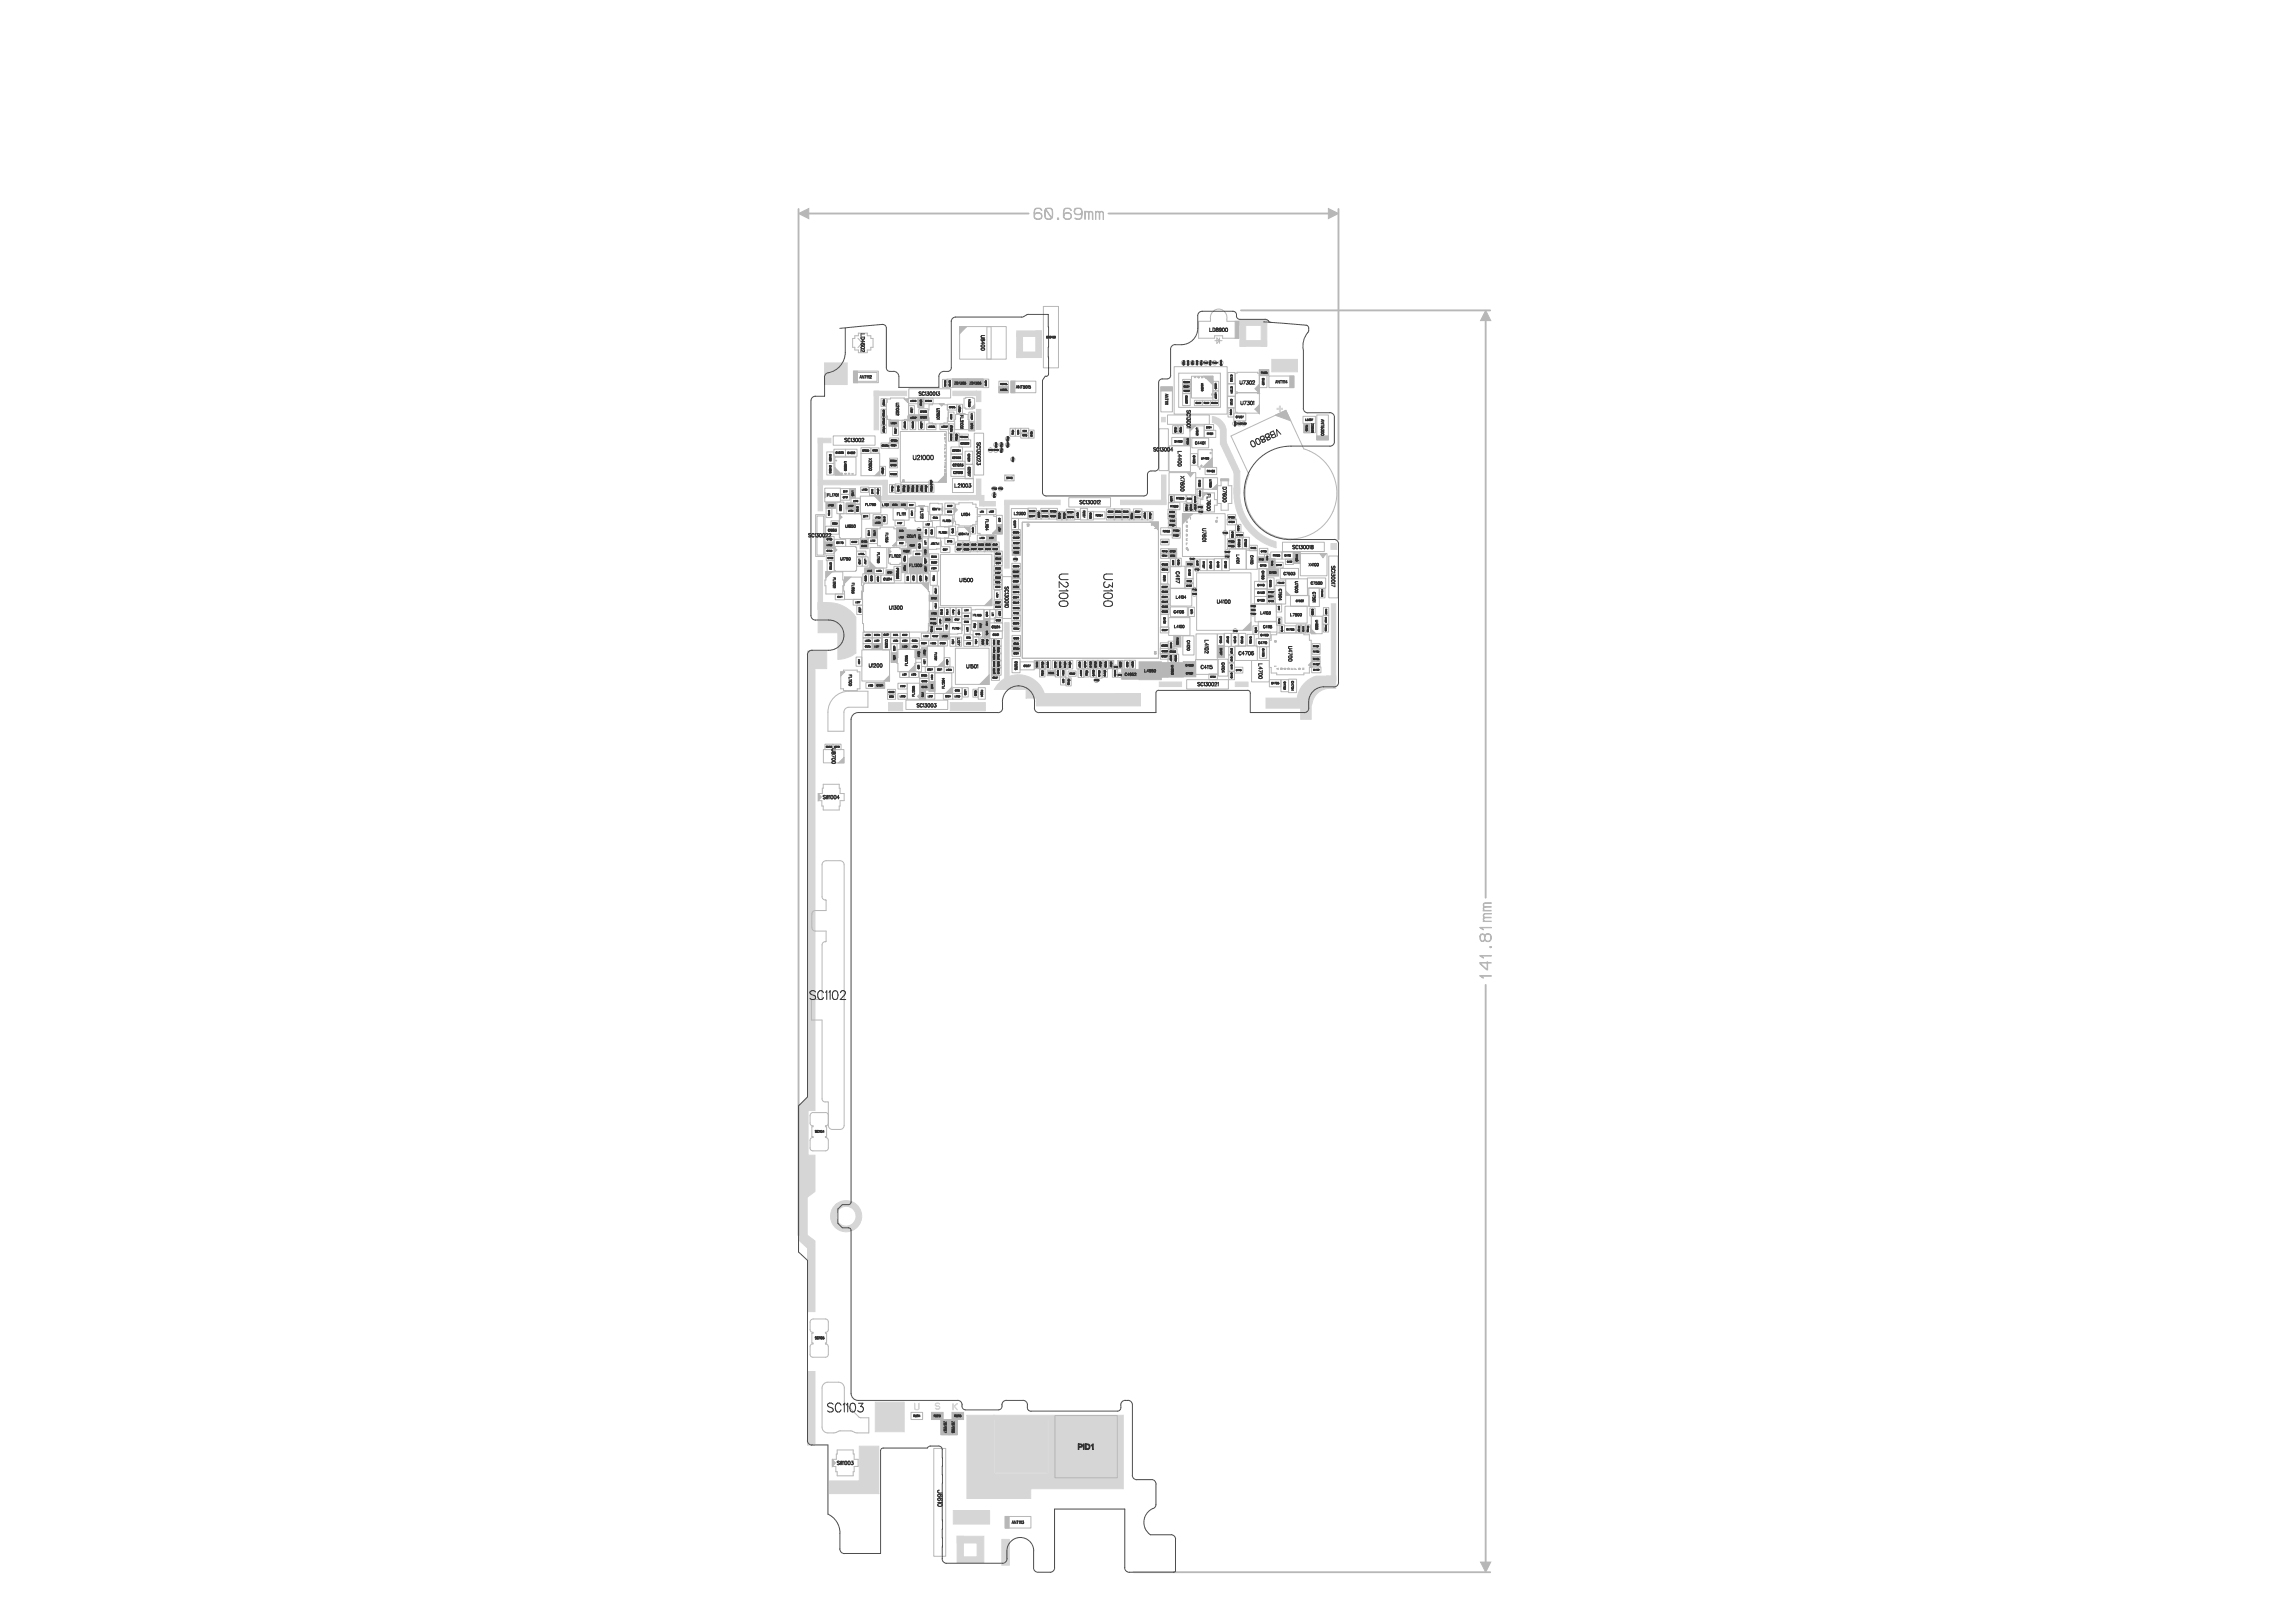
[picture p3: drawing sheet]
<svg xmlns="http://www.w3.org/2000/svg" width="420mm" height="297mm" viewBox="0 0 420 297" stroke-linecap="round" stroke-linejoin="round" font-family="sans-serif">
<defs><g id="words">
<g font-size="3.1" fill="#b7b7b7">
<text x="188.4" y="40.1">60.69mm</text>
<text x="272.9" y="180.1" transform="rotate(-90 272.9 180.1)">141.81mm</text>
</g>
<g font-size="2.5" fill="#333">
<text x="193.8" y="105" transform="rotate(90 193.8 105)">U2100</text>
<text x="202" y="105" transform="rotate(90 202 105)">U3100</text>
<text x="148.2" y="182.9">SC1102</text>
<text x="151.4" y="258.4">SC1103</text>
</g>
<text font-size="1.7" fill="#333" x="234.2" y="78.9" transform="rotate(155 234.2 78.9)">VB8800</text>
<g font-size="1.7" fill="#d6d6d6">
<text x="167.2" y="258">U</text>
<text x="171" y="257.9">S</text>
<text x="174.2" y="258">K</text>
</g>
<text font-size="1.5" fill="#333" x="197.1" y="265.2">PID1</text>
<g font-size="1.2" fill="#333">
<text x="167.1" y="84.1">U21000</text>
<text x="171.6" y="272.6" transform="rotate(90 171.6 272.6)">J6610</text>
</g>
<g font-size="1" fill="#333">
<text x="157.6" y="61.1" transform="rotate(90 157.6 61.1)">LD4602</text>
<text x="179.5" y="61.3" transform="rotate(90 179.5 61.3)">U8400</text>
<text x="221.3" y="60.7">LD8900</text>
<text x="226.9" y="70.3">U7302</text>
<text x="168.1" y="72.4">SC130013</text>
<text x="217.2" y="75.1" transform="rotate(90 217.2 75.1)">SC13001</text>
<text x="227" y="74.1">U7301</text>
<text x="154.6" y="80.8">SC13002</text>
<text x="178.8" y="80.9" transform="rotate(90 178.8 80.9)">SC130023</text>
<text x="211.1" y="82.6">SC13004</text>
<text x="215.6" y="82.5" transform="rotate(90 215.6 82.5)">L4400</text>
<text x="174.7" y="89.2">L21003</text>
<text x="216.1" y="87.1" transform="rotate(90 216.1 87.1)">X7600</text>
<text x="223.8" y="89.1" transform="rotate(90 223.8 89.1)">D7600</text>
<text x="197.6" y="92.2">SC130012</text>
<text x="147.9" y="98.3">SC130022</text>
<text x="220" y="96.7" transform="rotate(90 220 96.7)">U7601</text>
<text x="236.5" y="100.4">SC130018</text>
<text x="175.6" y="106.5">U1500</text>
<text x="183.9" y="107.3" transform="rotate(90 183.9 107.3)">SC130010</text>
<text x="215.2" y="104.6" transform="rotate(90 215.2 104.6)">C4117</text>
<text x="243.7" y="103.6" transform="rotate(90 243.7 103.6)">SC130017</text>
<text x="162.7" y="111.5">U1300</text>
<text x="222.7" y="110.4">U4100</text>
<text x="220.5" y="117.1" transform="rotate(90 220.5 117.1)">L4102</text>
<text x="226.7" y="119.9">C4706</text>
<text x="235.8" y="118.3" transform="rotate(90 235.8 118.3)">U4700</text>
<text x="159" y="122.1">U1200</text>
<text x="176.8" y="122.3">U1501</text>
<text x="219.1" y="125.5">SC130021</text>
<text x="219.8" y="122.4">C4115</text>
<text x="230.3" y="121.4" transform="rotate(90 230.3 121.4)">L4700</text>
<text x="167.8" y="129.4">SC13003</text>
<text x="152.2" y="137" transform="rotate(90 152.2 137)">U8700</text>
<text x="150.6" y="146.2">SW1004</text>
<text x="153.2" y="268">SW1003</text>
</g>
<text font-size=".9" fill="#333" x="220.9" y="90.4" transform="rotate(90 220.9 90.4)">FL7600</text>
<g font-size=".7" fill="#333">
<text x="157.3" y="69.2">ANT1112</text>
<text x="185.9" y="71">ANT5015</text>
<text x="233.4" y="70.1">ANT1114</text>
<text x="164" y="73.7" transform="rotate(90 164 73.7)">U21002</text>
<text x="171.4" y="74.7" transform="rotate(90 171.4 74.7)">U21001</text>
<text x="175.8" y="76" transform="rotate(90 175.8 76)">FL21001</text>
<text x="213.3" y="72" transform="rotate(90 213.3 72)">ANT1111</text>
<text x="241.8" y="76.7" transform="rotate(90 241.8 76.7)">ANT5300</text>
<text x="159" y="83.8" transform="rotate(90 159 83.8)">X21000</text>
<text x="218.7" y="81.3">C4401</text>
<text x="151.4" y="90.8">FL1701</text>
<text x="164.2" y="94.3">FL1111</text>
<text x="168.4" y="93.1" transform="rotate(90 168.4 93.1)">FL1112</text>
<text x="175.9" y="94.4">U1104</text>
<text x="180.4" y="95" transform="rotate(90 180.4 95)">FL1104</text>
<text x="185.6" y="94.2">L2300</text>
<text x="154.7" y="96.5">U1650</text>
<text x="162.8" y="102">FL1102</text>
<text x="167.6" y="97.9" transform="rotate(-180 167.6 97.9)">U1102</text>
<text x="226.3" y="101.5" transform="rotate(90 226.3 101.5)">L4101</text>
<text x="228.8" y="101.6" transform="rotate(90 228.8 101.6)">C4110</text>
<text x="153.8" y="102.5">U1750</text>
<text x="166.4" y="103.7">FL1300</text>
<text x="234.1" y="107.8" transform="rotate(90 234.1 107.8)">C7504</text>
<text x="234.9" y="105.2">C7503</text>
<text x="237" y="106.4" transform="rotate(90 237 106.4)">U7500</text>
<text x="239.5" y="103.6">X4100</text>
<text x="239.9" y="106.9">C7500</text>
<text x="214.8" y="112.2">C4106</text>
<text x="215.2" y="109.5">L4104</text>
<text x="230.7" y="112.4">L4103</text>
<text x="236.1" y="112.7">L7500</text>
<text x="240.2" y="108.3" transform="rotate(90 240.2 108.3)">C7501</text>
<text x="214.9" y="114.9">L4100</text>
<text x="217.2" y="117.2" transform="rotate(90 217.2 117.2)">C4120</text>
<text x="231.2" y="114.9">C4116</text>
<text x="155.4" y="123.5" transform="rotate(90 155.4 123.5)">FL1100</text>
<text x="205.9" y="123.6">C4952</text>
<text x="209.4" y="123">L4950</text>
<text x="223.6" y="121.2" transform="rotate(90 223.6 121.2)">C4104</text>
<text x="185.2" y="278.8">ANT1113</text>
</g>
<g font-size=".6" fill="#333">
<text x="174.7" y="70.3">ZD7305 ZD7306</text>
<text x="154.5" y="84.4" transform="rotate(90 154.5 84.4)">U4600</text>
<text x="174.4" y="85.3">C21023</text>
<text x="174.4" y="86.7">C21016</text>
<text x="177.1" y="85.4" transform="rotate(90 177.1 85.4)">C21017</text>
<text x="158.4" y="92.5">FL1700</text>
<text x="161.5" y="92.6">L1161</text>
<text x="151.5" y="97.2">C1663</text>
<text x="160.5" y="101.1" transform="rotate(90 160.5 101.1)">FL1750</text>
<text x="162.1" y="97.5" transform="rotate(90 162.1 97.5)">FL1103</text>
<text x="152.5" y="105.7" transform="rotate(90 152.5 105.7)">FL1202</text>
<text x="155.9" y="106.7" transform="rotate(90 155.9 106.7)">FL1203</text>
<text x="161.7" y="106.2">C1324</text>
<text x="164" y="103.9" transform="rotate(90 164 103.9)">PT1101</text>
<text x="230.9" y="104.5" transform="rotate(90 230.9 104.5)">C4100</text>
<text x="240.8" y="113.5" transform="rotate(90 240.8 113.5)">U4800</text>
<text x="162" y="117" transform="rotate(90 162 117)">C1328</text>
<text x="175.2" y="116.7" transform="rotate(90 175.2 116.7)">L1127</text>
<text x="181.5" y="114.9">C1524</text>
<text x="230.3" y="117.8">C4710</text>
<text x="166.1" y="121.8" transform="rotate(-90 166.1 121.8)">FL1205</text>
<text x="172.8" y="126" transform="rotate(-90 172.8 126)">FL1204</text>
<text x="185.7" y="121" transform="rotate(90 185.7 121)">C1526</text>
<text x="214.3" y="121.7" transform="rotate(90 214.3 121.7)">U4950</text>
<text x="236.3" y="124.6" transform="rotate(90 236.3 124.6)">C4704</text>
<text x="167.4" y="127.5" transform="rotate(-90 167.4 127.5)">FL1206</text>
<text x="149.1" y="207.2">SC1104</text>
<text x="149.1" y="245">SC1105</text>
<text x="172.8" y="260.1" transform="rotate(90 172.8 260.1)">ZD7207</text>
<text x="174.2" y="260.1" transform="rotate(90 174.2 260.1)">ZD7208</text>
</g>
<g font-size=".5" fill="#333">
<text x="191.5" y="61.8">CN6450</text>
<text x="219.9" y="70.1" transform="rotate(90 219.9 70.1)">U5300</text>
<text x="225.2" y="68.6" transform="rotate(90 225.2 68.6)">C7313</text>
<text x="225.2" y="70.7" transform="rotate(90 225.2 70.7)">C7314</text>
<text x="231" y="69.2" transform="rotate(90 231 69.2)">C7312</text>
<text x="217" y="72.4" transform="rotate(90 217 72.4)">C5302</text>
<text x="225.2" y="73" transform="rotate(90 225.2 73)">C7311</text>
<text x="226.2" y="76.5">C7307</text>
<text x="238.9" y="77">L5307</text>
<text x="240" y="77.5" transform="rotate(90 240 77.5)">ZD5500</text>
<text x="151.8" y="83.1" transform="rotate(90 151.8 83.1)">C4601</text>
<text x="153" y="83">C4600</text>
<text x="155.1" y="83">C4602</text>
<text x="174.3" y="82.6">C21024</text>
<text x="174.3" y="83.9">C21008</text>
<text x="175.8" y="81.3">C21022</text>
<text x="177.1" y="83.1" transform="rotate(90 177.1 83.1)">C21021</text>
<text x="214.9" y="80.9">D4400</text>
<text x="218.4" y="83.4" transform="rotate(90 218.4 83.4)">C4400</text>
<text x="218.9" y="78.3" transform="rotate(90 218.9 78.3)">U7602</text>
<text x="220.9" y="79.5">R7611</text>
<text x="151.8" y="85.2" transform="rotate(90 151.8 85.2)">C4603</text>
<text x="219.3" y="87.8" transform="rotate(90 219.3 87.8)">R7601</text>
<text x="219.8" y="84">U4400</text>
<text x="220.9" y="86.4">R4400</text>
<text x="221.4" y="87.8" transform="rotate(90 221.4 87.8)">U7600</text>
<text x="153.6" y="92.4" transform="rotate(90 153.6 92.4)">C1661</text>
<text x="172" y="93" transform="rotate(-180 172 93)">FL1108</text>
<text x="172.6" y="95.5">FL1109</text>
<text x="185.6" y="95.3" transform="rotate(90 185.6 95.3)">C2371</text>
<text x="198.2" y="93.5" transform="rotate(90 198.2 93.5)">R2127</text>
<text x="200.5" y="94.5">R2104</text>
<text x="214.2" y="92.8">R7608</text>
<text x="215.3" y="91.4">R7600</text>
<text x="153.1" y="99.5">C1770</text>
<text x="165.3" y="101">R1501</text>
<text x="171.7" y="99.3" transform="rotate(-180 171.7 99.3)">FL1107</text>
<text x="171.8" y="97.6">FL1106</text>
<text x="177.3" y="97.5" transform="rotate(-180 177.3 97.5)">FL14002</text>
<text x="212.8" y="97.4">R2103</text>
<text x="226.6" y="98.7" transform="rotate(90 226.6 98.7)">C7600</text>
<text x="227.8" y="98.7" transform="rotate(90 227.8 98.7)">C7602</text>
<text x="233" y="101.8">R4106</text>
<text x="235.1" y="101.8">C4118</text>
<text x="237.1" y="101.4" transform="rotate(90 237.1 101.4)">R4109</text>
<text x="151.9" y="103" transform="rotate(90 151.9 103)">C1768</text>
<text x="212.9" y="105.3" transform="rotate(90 212.9 105.3)">R2121</text>
<text x="217.5" y="104.2" transform="rotate(90 217.5 104.2)">C4151</text>
<text x="220.1" y="102.7" transform="rotate(90 220.1 102.7)">R4107</text>
<text x="221.4" y="102.7" transform="rotate(90 221.4 102.7)">C4103</text>
<text x="222.7" y="102.8" transform="rotate(90 222.7 102.8)">C4101</text>
<text x="224.1" y="102.7" transform="rotate(90 224.1 102.7)">C4102</text>
<text x="230.1" y="107.2">C4140</text>
<text x="230.6" y="103.6">C4113</text>
<text x="232.3" y="104.9">C4108</text>
<text x="232.3" y="106.2" transform="rotate(90 232.3 106.2)">C4135</text>
<text x="178.2" y="112.7">FL1105</text>
<text x="212.9" y="113" transform="rotate(90 212.9 113)">C4121</text>
<text x="230.1" y="110">C4138</text>
<text x="230.1" y="108.6">C4139</text>
<text x="237.2" y="110.1">C7502</text>
<text x="171.1" y="119.4" transform="rotate(90 171.1 119.4)">FL1201</text>
<text x="174.3" y="115.1">FL1110</text>
<text x="181.7" y="116.3">C1501</text>
<text x="215.3" y="116.7" transform="rotate(90 215.3 116.7)">R4100</text>
<text x="223.3" y="116.4" transform="rotate(90 223.3 116.4)">C4136</text>
<text x="223.3" y="118.6" transform="rotate(90 223.3 118.6)">C4107</text>
<text x="224.5" y="116.5" transform="rotate(90 224.5 116.5)">C4137</text>
<text x="225.8" y="116.5" transform="rotate(90 225.8 116.5)">C4124</text>
<text x="227.1" y="116.5" transform="rotate(90 227.1 116.5)">C4133</text>
<text x="228.7" y="116.5" transform="rotate(90 228.7 116.5)">C4105</text>
<text x="230.7" y="116.4">C4709</text>
<text x="231" y="118.7" transform="rotate(90 231 118.7)">C4708</text>
<text x="235.4" y="115.4">R4706</text>
<text x="187.4" y="122">C1527</text>
<text x="217" y="121.9">C4950</text>
<text x="217.1" y="123.4">C4951</text>
<text x="232.7" y="125.2">C4705</text>
<text x="235" y="124.8" transform="rotate(90 235 124.8)">C4703</text>
<text x="179.5" y="126.3" transform="rotate(90 179.5 126.3)">R1504</text>
<text x="167.2" y="259.3">R3214</text>
<text x="170.9" y="259.3">R3215</text>
<text x="174.7" y="259.3">R3216</text>
</g>
<g font-size=".5" fill="#b7b7b7">
<text x="173.1" y="83.9" transform="rotate(-180 173.1 83.9)">F</text>
<text x="173.1" y="83.3" transform="rotate(-180 173.1 83.3)">G</text>
<text x="173.1" y="82.7" transform="rotate(-180 173.1 82.7)">H</text>
<text x="173.1" y="82" transform="rotate(-180 173.1 82)">J</text>
<text x="173.1" y="81.4" transform="rotate(-180 173.1 81.4)">K</text>
<text x="173.1" y="80.7" transform="rotate(-180 173.1 80.7)">L</text>
<text x="173.1" y="80" transform="rotate(-180 173.1 80)">M</text>
<text x="173.1" y="79.4" transform="rotate(-180 173.1 79.4)">N</text>
<text x="165.5" y="87.8" transform="rotate(-180 165.5 87.8)">12</text>
<text x="172.6" y="87.6" transform="rotate(-180 172.6 87.6)">1</text>
<text x="173.1" y="85.9" transform="rotate(-180 173.1 85.9)">C</text>
<text x="173.1" y="85.2" transform="rotate(-180 173.1 85.2)">D</text>
<text x="173.1" y="84.6" transform="rotate(-180 173.1 84.6)">E</text>
<text x="173.1" y="86.6" transform="rotate(-180 173.1 86.6)">B</text>
<text x="173.1" y="87.2" transform="rotate(-180 173.1 87.2)">A</text>
<text x="188" y="95.8" transform="rotate(90 188 95.8)">BK</text>
<text x="210.7" y="95.9" transform="rotate(90 210.7 95.9)">A</text>
<text x="217.1" y="95.6">A</text>
<text x="217.8" y="95">1</text>
<text x="222.5" y="95.5">8</text>
<text x="222.6" y="95">7</text>
<text x="211.3" y="96.6" transform="rotate(90 211.3 96.6)">1</text>
<text x="217.1" y="100.5">G</text>
<text x="217.1" y="99.7">F</text>
<text x="217.1" y="98.9">E</text>
<text x="217.1" y="98.1">D</text>
<text x="217.1" y="97.3">C</text>
<text x="217.1" y="96.4">B</text>
<text x="217.3" y="100.8">H</text>
<text x="211.3" y="119.2" transform="rotate(90 211.3 119.2)">50</text>
<text x="233.6" y="117.5" transform="rotate(-90 233.6 117.5)">8</text>
<text x="233.6" y="122" transform="rotate(-90 233.6 122)">1</text>
<text x="234" y="122.5" transform="rotate(-90 234 122.5)">A</text>
<text x="234.7" y="122.5" transform="rotate(-90 234.7 122.5)">B</text>
<text x="235.3" y="122.5" transform="rotate(-90 235.3 122.5)">C</text>
<text x="236" y="122.5" transform="rotate(-90 236 122.5)">D</text>
<text x="236.6" y="122.5" transform="rotate(-90 236.6 122.5)">E</text>
<text x="237.3" y="122.5" transform="rotate(-90 237.3 122.5)">F</text>
<text x="238" y="122.5" transform="rotate(-90 238 122.5)">G</text>
<text x="238.7" y="122.5" transform="rotate(-90 238.7 122.5)">H</text>
</g>
<g font-size=".4" fill="#333">
<text x="172.8" y="69.6" transform="rotate(90 172.8 69.6)">R8400</text>
<text x="173.7" y="69.6" transform="rotate(90 173.7 69.6)">C8400</text>
<text x="180.3" y="69.7" transform="rotate(90 180.3 69.7)">C8401</text>
<text x="183.1" y="70.4">C13008</text>
<text x="183.1" y="71.5">L13008</text>
<text x="216.6" y="70.8">C5304</text>
<text x="216.6" y="70">C5305</text>
<text x="216.6" y="71.7">R5302</text>
<text x="222.4" y="70.1" transform="rotate(90 222.4 70.1)">L5306</text>
<text x="222.4" y="71.9" transform="rotate(90 222.4 71.9)">L5302</text>
<text x="230.8" y="68.3">R4506</text>
<text x="161.6" y="73.1" transform="rotate(90 161.6 73.1)">R21001</text>
<text x="161.6" y="75" transform="rotate(90 161.6 75)">C21033C21039R21002</text>
<text x="163" y="77.6">L21014</text>
<text x="165.5" y="77.2" transform="rotate(90 165.5 77.2)">C21032</text>
<text x="166.6" y="76.6">L21012</text>
<text x="166.6" y="73.5">L21010</text>
<text x="166.7" y="74.6" transform="rotate(90 166.7 74.6)">L21011</text>
<text x="166.9" y="77.2" transform="rotate(90 166.9 77.2)">C21006</text>
<text x="168.4" y="73.2" transform="rotate(90 168.4 73.2)">C21031</text>
<text x="168.4" y="75.4">C21028</text>
<text x="168.4" y="76.5">C21029</text>
<text x="168.5" y="77.2" transform="rotate(90 168.5 77.2)">L21009</text>
<text x="169.3" y="73.5">C21030</text>
<text x="173.7" y="74.6">C21018</text>
<text x="173.9" y="75.8" transform="rotate(90 173.9 75.8)">C21011</text>
<text x="174" y="77.8" transform="rotate(90 174 77.8)">C21020 C21002</text>
<text x="175.5" y="74.3" transform="rotate(90 175.5 74.3)">L21005</text>
<text x="177.3" y="73.1" transform="rotate(90 177.3 73.1)">FL21000</text>
<text x="177.7" y="75.7" transform="rotate(90 177.7 75.7)">L21004</text>
<text x="177.7" y="77.5" transform="rotate(90 177.7 77.5)">C21019</text>
<text x="218.8" y="73.9">C5301 R5301 C5303</text>
<text x="225.1" y="75" transform="rotate(90 225.1 75)">C7310</text>
<text x="239" y="77.8" transform="rotate(90 239 77.8)">R5305</text>
<text x="157.9" y="82.6">C21035</text>
<text x="159.7" y="82.6">R21011</text>
<text x="161.4" y="81.7">C21026 R21014</text>
<text x="163.1" y="80.7">C21005</text>
<text x="163.8" y="78.3" transform="rotate(90 163.8 78.3)">L21013</text>
<text x="169.9" y="78.2">L21008</text>
<text x="172.3" y="78.2">L21007</text>
<text x="174.9" y="79.4" transform="rotate(90 174.9 79.4)">C21003</text>
<text x="175.7" y="80.1">FB21000</text>
<text x="185.2" y="78.7" transform="rotate(90 185.2 78.7)">R2115</text>
<text x="186.2" y="78.7" transform="rotate(90 186.2 78.7)">R2114</text>
<text x="187.1" y="79.8">R2110</text>
<text x="187.2" y="79">R2111</text>
<text x="188.6" y="79" transform="rotate(90 188.6 79)">R8401</text>
<text x="215" y="78.1" transform="rotate(90 215 78.1)">R2109</text>
<text x="215.9" y="78.1" transform="rotate(90 215.9 78.1)">R2108</text>
<text x="217.2" y="80.2" transform="rotate(90 217.2 80.2)">C7505</text>
<text x="220.8" y="78.3">C7614</text>
<text x="155.9" y="89.8" transform="rotate(90 155.9 89.8)">L1709</text>
<text x="157.7" y="89.7">L1700</text>
<text x="159.5" y="89.5" transform="rotate(90 159.5 89.5)">C1701</text>
<text x="160.5" y="89.5" transform="rotate(90 160.5 89.5)">C1700</text>
<text x="161.4" y="85.6" transform="rotate(90 161.4 85.6)">C21034</text>
<text x="162.9" y="86.9">R21003</text>
<text x="162.9" y="84.4">C21004</text>
<text x="163" y="85.2">C21010</text>
<text x="163.1" y="88.9" transform="rotate(90 163.1 88.9)">R2146</text>
<text x="164.3" y="88.9" transform="rotate(90 164.3 88.9)">R21012</text>
<text x="165.3" y="88.8" transform="rotate(90 165.3 88.8)">R21009</text>
<text x="166.1" y="88.8" transform="rotate(90 166.1 88.8)">R21005</text>
<text x="166.9" y="88.8" transform="rotate(90 166.9 88.8)">R21006</text>
<text x="167.7" y="88.8" transform="rotate(90 167.7 88.8)">R21008</text>
<text x="168.5" y="88.8" transform="rotate(90 168.5 88.8)">R21007</text>
<text x="169.3" y="88.8" transform="rotate(90 169.3 88.8)">C21009</text>
<text x="170.3" y="88.8" transform="rotate(90 170.3 88.8)">R21004</text>
<text x="184.2" y="87.6">R21013</text>
<text x="219.5" y="89.8" transform="rotate(90 219.5 89.8)">C7610</text>
<text x="151.6" y="92.6">L1708</text>
<text x="151.6" y="93.4" transform="rotate(90 151.6 93.4)">C1705</text>
<text x="152.3" y="95.9">C1664</text>
<text x="154.3" y="91.1">C1712</text>
<text x="154.3" y="90.1">C1711</text>
<text x="155.2" y="92.7">L1707</text>
<text x="155.2" y="93.6">L1704</text>
<text x="156.2" y="91.8">L1710</text>
<text x="156.8" y="92.7" transform="rotate(90 156.8 92.7)">C1706</text>
<text x="158" y="94.6">C1771</text>
<text x="160.2" y="94.8">L1703</text>
<text x="160.2" y="95.8">L1702</text>
<text x="161.7" y="94.5" transform="rotate(90 161.7 94.5)">C1703</text>
<text x="163.4" y="92.5">C1165</text>
<text x="164.2" y="95.8">L1167</text>
<text x="164.9" y="92.5">C1122</text>
<text x="166.4" y="92.5">C1121</text>
<text x="166.8" y="93.5" transform="rotate(90 166.8 93.5)">L1168</text>
<text x="170.8" y="94.9">C1135</text>
<text x="173.4" y="92.7">C1169</text>
<text x="173.4" y="93.8">C1170</text>
<text x="179.4" y="93.8">L1114</text>
<text x="181" y="93.8">L1122</text>
<text x="182.8" y="94.8" transform="rotate(90 182.8 94.8)">C1112</text>
<text x="188.3" y="93.6">C2390</text>
<text x="188.3" y="94.6">C2347</text>
<text x="190" y="93.7" transform="rotate(90 190 93.7)">C2322</text>
<text x="190.7" y="93.6">R2309</text>
<text x="190.7" y="94.6">C2356</text>
<text x="192.2" y="93.7">C2355</text>
<text x="192.3" y="94.6">C2351</text>
<text x="193.8" y="93.8" transform="rotate(90 193.8 93.8)">C2328</text>
<text x="194.6" y="93.8" transform="rotate(90 194.6 93.8)">C2338</text>
<text x="195.4" y="93.8">C2384</text>
<text x="195.4" y="94.7">C2375</text>
<text x="197.1" y="93.8" transform="rotate(90 197.1 93.8)">C2341</text>
<text x="199.5" y="93.8" transform="rotate(90 199.5 93.8)">C2365</text>
<text x="202.7" y="94.7">C2302 C2300 C2313</text>
<text x="202.8" y="93.8">C2301 C2383 C2381</text>
<text x="207" y="93.9" transform="rotate(90 207 93.9)">R2300</text>
<text x="207.7" y="94.7">C2318</text>
<text x="207.7" y="93.8">C2317</text>
<text x="209.4" y="93.8" transform="rotate(90 209.4 93.8)">C2367</text>
<text x="210.4" y="93.8" transform="rotate(90 210.4 93.8)">C2370</text>
<text x="213.9" y="94.6">R7602</text>
<text x="214" y="93.8">C7613</text>
<text x="214.1" y="95.4">R7610</text>
<text x="214.2" y="90.8" transform="rotate(90 214.2 90.8)">C7612</text>
<text x="217" y="92.3" transform="rotate(90 217 92.3)">R7609</text>
<text x="217.2" y="91.4">C7611</text>
<text x="217.8" y="92.3" transform="rotate(90 217.8 92.3)">C7609</text>
<text x="218.6" y="90.9" transform="rotate(90 218.6 90.9)">C7606 C7607</text>
<text x="224.9" y="94.8">C7605</text>
<text x="224.9" y="95.6">C7604</text>
<text x="151.3" y="98.8">C1760</text>
<text x="151.3" y="100.9">C1759</text>
<text x="151.3" y="99.9">L1760</text>
<text x="155.9" y="99.3">C1662</text>
<text x="157.1" y="101.5">L1758</text>
<text x="157.7" y="99.2">C1408</text>
<text x="157.7" y="100">C1409</text>
<text x="158.9" y="97.1" transform="rotate(90 158.9 97.1)">L1756</text>
<text x="159.3" y="99.1">L1751</text>
<text x="159.9" y="97.1" transform="rotate(90 159.9 97.1)">L1755</text>
<text x="164.5" y="98.4">L1150</text>
<text x="164.6" y="97.3">C1119</text>
<text x="164.6" y="99.5">C1151</text>
<text x="165.4" y="101.8" transform="rotate(90 165.4 101.8)">R1500</text>
<text x="167.3" y="99.7" transform="rotate(-180 167.3 99.7)">C1123</text>
<text x="168.2" y="97.8" transform="rotate(90 168.2 97.8)">L1162</text>
<text x="168.2" y="99.5" transform="rotate(90 168.2 99.5)">C1168</text>
<text x="168.4" y="101.2" transform="rotate(-180 168.4 101.2)">C1316</text>
<text x="169.2" y="99" transform="rotate(90 169.2 99)">L1171</text>
<text x="169.3" y="96.9" transform="rotate(90 169.3 96.9)">C1134</text>
<text x="169.4" y="96.1">L1131</text>
<text x="169.5" y="101.4" transform="rotate(-90 169.5 101.4)">L1313</text>
<text x="170.4" y="96.9" transform="rotate(90 170.4 96.9)">C1133</text>
<text x="170.4" y="102">C1333</text>
<text x="172.6" y="100.7">C1317</text>
<text x="173.4" y="99.2">C1146</text>
<text x="174.2" y="96.7" transform="rotate(90 174.2 96.7)">C1145</text>
<text x="175.1" y="100.6">C1517 C1505 C1522 C1514C1523 C1518</text>
<text x="175.2" y="99.8">C1511C1502 C1519C1508 C1510 C1512</text>
<text x="177.9" y="96.6" transform="rotate(90 177.9 96.6)">C1149</text>
<text x="179.3" y="98.6">L1120</text>
<text x="181.1" y="98.6">L1121</text>
<text x="182.2" y="101.5">C1504</text>
<text x="182.8" y="96.4" transform="rotate(90 182.8 96.4)">L1124</text>
<text x="185.4" y="97.5">C2325</text>
<text x="185.4" y="98.5">C2369</text>
<text x="185.5" y="99.5">C2382</text>
<text x="185.5" y="100.4">C2380</text>
<text x="185.5" y="101.2">R2122</text>
<text x="212.6" y="99.3">C2329</text>
<text x="212.7" y="101">R2143 C2100</text>
<text x="212.7" y="101.8">R2144</text>
<text x="214" y="96.2">R7604</text>
<text x="214.2" y="101.8">C2101</text>
<text x="214.7" y="97.2">R7603</text>
<text x="214.7" y="98.1">R7607</text>
<text x="224.8" y="100.1">R7605</text>
<text x="224.8" y="99.2">R7606</text>
<text x="225.4" y="97.3" transform="rotate(90 225.4 97.3)">C7608</text>
<text x="226.3" y="98">C7603</text>
<text x="226.5" y="96.2" transform="rotate(90 226.5 96.2)">C7601</text>
<text x="228.9" y="100.4">R4105</text>
<text x="230.8" y="101">C4126</text>
<text x="231.8" y="101.7" transform="rotate(90 231.8 101.7)">R4114</text>
<text x="151.5" y="102.2">C1769</text>
<text x="157.2" y="102.3" transform="rotate(90 157.2 102.3)">L1752</text>
<text x="158.2" y="102.3" transform="rotate(90 158.2 102.3)">L1757</text>
<text x="158.3" y="105.4" transform="rotate(90 158.3 105.4)">C1323</text>
<text x="158.7" y="104.6">L1319</text>
<text x="159.4" y="105.4" transform="rotate(90 159.4 105.4)">C1320</text>
<text x="160.4" y="104.6">L1316</text>
<text x="160.5" y="105.6" transform="rotate(90 160.5 105.6)">C1321</text>
<text x="162.5" y="104.9">C1104</text>
<text x="165.4" y="103.5" transform="rotate(90 165.4 103.5)">R1502</text>
<text x="166.2" y="106.3" transform="rotate(-90 166.2 106.3)">C1315</text>
<text x="167.1" y="105.4" transform="rotate(90 167.1 105.4)">C1334</text>
<text x="168.3" y="105.4" transform="rotate(90 168.3 105.4)">C1332</text>
<text x="169.2" y="102.1" transform="rotate(90 169.2 102.1)">L1326 L1322</text>
<text x="169.6" y="106.3" transform="rotate(-90 169.6 106.3)">L1307</text>
<text x="170.4" y="104.1">L1304</text>
<text x="170.4" y="103">C1309</text>
<text x="170.8" y="105.3" transform="rotate(90 170.8 105.3)">R1503</text>
<text x="171.1" y="107.6" transform="rotate(90 171.1 107.6)">L1206</text>
<text x="182.2" y="105">L1507</text>
<text x="182.2" y="104.1">C1506</text>
<text x="182.2" y="105.8">C1500</text>
<text x="182.2" y="106.7">C1515</text>
<text x="182.2" y="107.5">C1513</text>
<text x="182.2" y="102.4">C1543</text>
<text x="182.3" y="103.2">C1541</text>
<text x="185.4" y="106.5">C2364</text>
<text x="185.4" y="104.8">C2397</text>
<text x="185.4" y="103.7">C2323</text>
<text x="185.4" y="107.5">C2105</text>
<text x="185.5" y="105.6">R2140</text>
<text x="212.6" y="103.4">C2336</text>
<text x="212.6" y="107.5">C2327</text>
<text x="212.6" y="104.4">C2345</text>
<text x="214.6" y="102.6" transform="rotate(90 214.6 102.6)">C2110</text>
<text x="215.5" y="102.4" transform="rotate(90 215.5 102.4)">C4123</text>
<text x="217.1" y="107.3">C4122</text>
<text x="217.2" y="106.5">R4118</text>
<text x="217.3" y="103.4">R4104</text>
<text x="219" y="102.6" transform="rotate(90 219 102.6)">C4112</text>
<text x="230.4" y="102.5">R4101</text>
<text x="232.7" y="102.7" transform="rotate(90 232.7 102.7)">R4115</text>
<text x="233.6" y="103.5">C4142</text>
<text x="233.8" y="106.8">FB4401</text>
<text x="235.5" y="102.9">C4119</text>
<text x="241.8" y="107.9" transform="rotate(90 241.8 107.9)">FB4400</text>
<text x="154.1" y="109.1" transform="rotate(-180 154.1 109.1)">L1216</text>
<text x="156.6" y="110.3">L1217</text>
<text x="157.2" y="111.1" transform="rotate(90 157.2 111.1)">L1222</text>
<text x="170.3" y="113.4">R14014</text>
<text x="170.4" y="109.6">C1203</text>
<text x="170.4" y="112.4">L1205</text>
<text x="171.1" y="110.4" transform="rotate(90 171.1 110.4)">L1204</text>
<text x="172.2" y="111.5" transform="rotate(90 172.2 111.5)">C1750</text>
<text x="173" y="113.5">C1150</text>
<text x="173.2" y="111.5" transform="rotate(90 173.2 111.5)">L1753</text>
<text x="174.6" y="112.4" transform="rotate(-90 174.6 112.4)">L1146</text>
<text x="174.7" y="113.5">C1137</text>
<text x="175.4" y="111.6" transform="rotate(90 175.4 111.6)">L1138</text>
<text x="176.5" y="112.9">C1140</text>
<text x="176.5" y="113.9">C1139</text>
<text x="176.5" y="111.8">L1141</text>
<text x="180.5" y="112" transform="rotate(90 180.5 112)">C1109</text>
<text x="180.5" y="113.8" transform="rotate(90 180.5 113.8)">L1112</text>
<text x="181.5" y="112.1" transform="rotate(90 181.5 112.1)">L1111</text>
<text x="182.2" y="110.4">C1507</text>
<text x="182.2" y="111.2">C1520</text>
<text x="182.3" y="113.6">C1516</text>
<text x="182.4" y="108.5" transform="rotate(90 182.4 108.5)">L1132</text>
<text x="182.8" y="111.9" transform="rotate(90 182.8 111.9)">C1521</text>
<text x="185.4" y="110.4">C2342</text>
<text x="185.4" y="108.5">C2343</text>
<text x="185.4" y="109.4">C2344</text>
<text x="185.4" y="111.4">C2366</text>
<text x="185.5" y="112.3">R2125</text>
<text x="185.5" y="113.2">C2319</text>
<text x="212.6" y="110.2">C2372</text>
<text x="212.6" y="108.4">C2389</text>
<text x="212.6" y="111.1">C2386</text>
<text x="212.6" y="109.3">C2374</text>
<text x="212.6" y="112">C2388</text>
<text x="217.9" y="111.5" transform="rotate(90 217.9 111.5)">C4114</text>
<text x="232.1" y="109.3">C4144</text>
<text x="232.1" y="108.5">R4102</text>
<text x="232.2" y="110.1">C4125</text>
<text x="233.9" y="110.9" transform="rotate(90 233.9 110.9)">C4111</text>
<text x="234" y="113.2" transform="rotate(90 234 113.2)">R4718</text>
<text x="240.1" y="111.5" transform="rotate(90 240.1 111.5)">C4800</text>
<text x="242.5" y="112.9" transform="rotate(90 242.5 112.9)">C4801 R4800</text>
<text x="242.6" y="111.4" transform="rotate(90 242.6 111.4)">R4801</text>
<text x="158.3" y="117.4">L1325</text>
<text x="158.3" y="116.3">L1320</text>
<text x="158.3" y="118.4">C1325</text>
<text x="160" y="116.3">C1306</text>
<text x="160.1" y="117.4">L1321</text>
<text x="160.1" y="118.4">L1317</text>
<text x="161.7" y="116.3">C1327</text>
<text x="163.5" y="116.3">C1318</text>
<text x="163.5" y="117.4">L1315</text>
<text x="163.5" y="118.2" transform="rotate(90 163.5 118.2)">C1219</text>
<text x="163.5" y="119.9" transform="rotate(90 163.5 119.9)">C1221</text>
<text x="165.1" y="117.4">L1324</text>
<text x="165.2" y="116.3">C1331</text>
<text x="165.2" y="118.4">L1310</text>
<text x="166.9" y="118.4">L1323</text>
<text x="166.9" y="117.4">C1305</text>
<text x="168.6" y="117.8">C1304</text>
<text x="169.1" y="116.5">L1301</text>
<text x="169.3" y="119.9" transform="rotate(-90 169.3 119.9)">L1203</text>
<text x="170.3" y="114.2">R14013</text>
<text x="170.3" y="117.8">L1305</text>
<text x="170.4" y="114.6" transform="rotate(90 170.4 114.6)">R14015</text>
<text x="170.7" y="116.5">C1302</text>
<text x="171.3" y="115.2">C1753</text>
<text x="172" y="117.8">C1303</text>
<text x="172.2" y="114.2" transform="rotate(-90 172.2 114.2)">L1754</text>
<text x="172.4" y="116.5">L1300</text>
<text x="173.1" y="114.4" transform="rotate(90 173.1 114.4)">C1144</text>
<text x="174.3" y="117" transform="rotate(90 174.3 117)">L1129</text>
<text x="176.8" y="117.9">L1123</text>
<text x="176.9" y="116.8">C1116</text>
<text x="176.9" y="114.8" transform="rotate(90 176.9 114.8)">C1171</text>
<text x="178.3" y="114.1" transform="rotate(90 178.3 114.1)">C1108</text>
<text x="178.5" y="117" transform="rotate(90 178.5 117)">L1125</text>
<text x="178.6" y="116.2">C1118</text>
<text x="179.3" y="114.1" transform="rotate(90 179.3 114.1)">L1144</text>
<text x="179.7" y="117" transform="rotate(90 179.7 117)">C1529</text>
<text x="180.5" y="115.5" transform="rotate(90 180.5 115.5)">C1113</text>
<text x="180.5" y="117" transform="rotate(90 180.5 117)">C1532</text>
<text x="181.8" y="117.1" transform="rotate(90 181.8 117.1)">C1534 C1528 C1536 C1530 C1542</text>
<text x="182.6" y="117.2" transform="rotate(90 182.6 117.2)">C1531 C1535 C1533 C1525 C1540</text>
<text x="185.4" y="114.2">C2320</text>
<text x="185.5" y="118.8">C2363</text>
<text x="185.5" y="115.2">R2123</text>
<text x="185.5" y="119.7">C2314</text>
<text x="185.5" y="116.9">C2316</text>
<text x="185.5" y="117.9">C2315</text>
<text x="212.6" y="118.3">C2326</text>
<text x="212.6" y="119.3">C2335 C2358</text>
<text x="212.7" y="115.4">C2321</text>
<text x="214.2" y="119.9" transform="rotate(90 214.2 119.9)">C2357</text>
<text x="214.2" y="117.6" transform="rotate(90 214.2 117.6)">C4130</text>
<text x="215.1" y="119.9" transform="rotate(90 215.1 119.9)">C2353</text>
<text x="225.3" y="118.6" transform="rotate(90 225.3 118.6)">C4132</text>
<text x="229.7" y="114.8" transform="rotate(90 229.7 114.8)">C4128</text>
<text x="234.5" y="114.6" transform="rotate(90 234.5 114.6)">R4719</text>
<text x="237.6" y="114.6" transform="rotate(90 237.6 114.6)">R4707</text>
<text x="238.4" y="114.6" transform="rotate(90 238.4 114.6)">R4701</text>
<text x="239.2" y="114.6" transform="rotate(90 239.2 114.6)">R4700</text>
<text x="240.3" y="119.4">R4703</text>
<text x="240.3" y="118.4">R4704</text>
<text x="157.1" y="120.7" transform="rotate(90 157.1 120.7)">L1221</text>
<text x="158.9" y="125.6">L1106</text>
<text x="160.5" y="125.6">C14024</text>
<text x="164.8" y="125.7">L1219</text>
<text x="165.2" y="123.6">L1211</text>
<text x="166.8" y="123.6">L1210</text>
<text x="168.2" y="122.4" transform="rotate(-90 168.2 122.4)">C1211</text>
<text x="168.2" y="120.2" transform="rotate(-90 168.2 120.2)">L1308</text>
<text x="168.6" y="123.7">C1206</text>
<text x="168.7" y="125.8">C1205</text>
<text x="168.7" y="124.8">C1220</text>
<text x="169.1" y="120.7" transform="rotate(90 169.1 120.7)">L1214</text>
<text x="170.4" y="125.2" transform="rotate(90 170.4 125.2)">C1212</text>
<text x="170.7" y="122.4" transform="rotate(-180 170.7 122.4)">L1202</text>
<text x="170.7" y="124.3" transform="rotate(-90 170.7 124.3)">L1218</text>
<text x="172.3" y="122.4" transform="rotate(-180 172.3 122.4)">L1201</text>
<text x="173.2" y="122.7">L1200</text>
<text x="173.2" y="120.7" transform="rotate(90 173.2 120.7)">C1207</text>
<text x="181.7" y="124.1">C1537</text>
<text x="189.7" y="121.1" transform="rotate(90 189.7 121.1)">R2145</text>
<text x="190.6" y="122.7" transform="rotate(90 190.6 122.7)">R2126</text>
<text x="190.7" y="121.1" transform="rotate(90 190.7 121.1)">C2340</text>
<text x="191.6" y="121.1" transform="rotate(90 191.6 121.1)">C2346</text>
<text x="191.9" y="123.3">R2105</text>
<text x="193" y="121.1" transform="rotate(90 193 121.1)">C2368</text>
<text x="193.5" y="122.7" transform="rotate(90 193.5 122.7)">R2401</text>
<text x="193.9" y="121.1" transform="rotate(90 193.9 121.1)">C2330</text>
<text x="194.5" y="122.7" transform="rotate(90 194.5 122.7)">R2124</text>
<text x="194.5" y="124.3" transform="rotate(90 194.5 124.3)">C2111</text>
<text x="194.8" y="121.1" transform="rotate(90 194.8 121.1)">C2378</text>
<text x="195.4" y="124.2" transform="rotate(90 195.4 124.2)">R2400</text>
<text x="195.7" y="121.1" transform="rotate(90 195.7 121.1)">C2376</text>
<text x="195.7" y="123.4">R2139</text>
<text x="197.5" y="121.1" transform="rotate(90 197.5 121.1)">C2307</text>
<text x="197.7" y="122.7" transform="rotate(90 197.7 122.7)">C2377</text>
<text x="198.4" y="121.1" transform="rotate(90 198.4 121.1)">C2362</text>
<text x="198.7" y="122.7" transform="rotate(90 198.7 122.7)">R2313</text>
<text x="199.5" y="121.1" transform="rotate(90 199.5 121.1)">C2349</text>
<text x="200" y="122.6" transform="rotate(90 200 122.6)">C2379</text>
<text x="200.4" y="121.1" transform="rotate(90 200.4 121.1)">C2339</text>
<text x="201" y="122.7" transform="rotate(90 201 122.7)">C2348</text>
<text x="201.2" y="121.1" transform="rotate(90 201.2 121.1)">C2387</text>
<text x="202.1" y="122.7" transform="rotate(90 202.1 122.7)">C2373</text>
<text x="202.2" y="121.1" transform="rotate(90 202.2 121.1)">C2385</text>
<text x="203.2" y="121.1" transform="rotate(90 203.2 121.1)">C2107</text>
<text x="203.9" y="122.7" transform="rotate(90 203.9 122.7)">C2360</text>
<text x="204.9" y="121.1" transform="rotate(90 204.9 121.1)">C2106</text>
<text x="206.2" y="121.1" transform="rotate(90 206.2 121.1)">C2361</text>
<text x="207.2" y="121.1" transform="rotate(90 207.2 121.1)">C2324</text>
<text x="212.6" y="120.2">C2337</text>
<text x="221.5" y="124">C4134</text>
<text x="225.3" y="120.2" transform="rotate(90 225.3 120.2)">C4131 C4141</text>
<text x="225.3" y="123.1" transform="rotate(90 225.3 123.1)">C4146</text>
<text x="226.2" y="122.7">C4145</text>
<text x="240.3" y="121.7">R4702</text>
<text x="240.3" y="120.7">R4705</text>
<text x="240.4" y="122.7">C4702</text>
<text x="162.7" y="126.8">C1200</text>
<text x="162.7" y="127.6">C1201</text>
<text x="164.7" y="127.5">L1220</text>
<text x="168.7" y="126.7" transform="rotate(90 168.7 126.7)">L1213</text>
<text x="169.8" y="127.5">L1212</text>
<text x="173" y="127.5">C1204</text>
<text x="174.7" y="127.5">L1209</text>
<text x="174.8" y="126.5">C1210</text>
<text x="176.5" y="126.2" transform="rotate(90 176.5 126.2)">L1208</text>
<text x="178.4" y="126.4" transform="rotate(90 178.4 126.4)">C1538</text>
<text x="151.2" y="136.8">C8700</text>
<text x="152.7" y="136.8">C8701</text>
</g>
<g font-size=".4" fill="#b7b7b7">
<text x="218.6" y="69" transform="rotate(90 218.6 69)">E</text>
<text x="219.2" y="69" transform="rotate(90 219.2 69)">D</text>
<text x="219.9" y="69" transform="rotate(90 219.9 69)">C</text>
<text x="220.5" y="69" transform="rotate(90 220.5 69)">B</text>
<text x="221.7" y="72.1" transform="rotate(90 221.7 72.1)">5</text>
<text x="221.7" y="82.8" transform="rotate(-180 221.7 82.8)">D</text>
<text x="222" y="82.1" transform="rotate(-180 222 82.1)">F</text>
<text x="153.1" y="84.4" transform="rotate(-90 153.1 84.4)">4</text>
<text x="154.1" y="86.8" transform="rotate(-90 154.1 86.8)">B</text>
<text x="154.9" y="86.8" transform="rotate(-90 154.9 86.8)">C</text>
<text x="155.5" y="86.8" transform="rotate(-90 155.5 86.8)">D</text>
<text x="156.1" y="86.8" transform="rotate(-90 156.1 86.8)">E</text>
<text x="219.7" y="85.7" transform="rotate(-180 219.7 85.7)">4</text>
<text x="220" y="85.1" transform="rotate(-180 220 85.1)">3</text>
</g>
<g font-size=".2" fill="#333">
<text x="216.5" y="66" transform="rotate(90 216.5 66)">TP5302</text>
<text x="217.3" y="66" transform="rotate(90 217.3 66)">TP5306</text>
<text x="218.1" y="66" transform="rotate(90 218.1 66)">TP5301</text>
<text x="219" y="66" transform="rotate(90 219 66)">TP5307</text>
<text x="219.8" y="66" transform="rotate(90 219.8 66)">TP5300</text>
<text x="221.4" y="66" transform="rotate(90 221.4 66)">TP5305</text>
<text x="223.3" y="65.9" transform="rotate(90 223.3 65.9)">TP52002</text>
<text x="220.2" y="66.4">TP5304</text>
<text x="221.9" y="66.4">TP5303</text>
<text x="225.9" y="77.1" transform="rotate(90 225.9 77.1)">TP5200</text>
<text x="226.4" y="77.6">TP5201</text>
<text x="227.2" y="77.6">TP52001</text>
<text x="180.9" y="82.4">TP21011</text>
<text x="181.8" y="82.4">TP21008</text>
<text x="182.2" y="80.9" transform="rotate(90 182.2 80.9)">TP21002</text>
<text x="183.2" y="80.9" transform="rotate(90 183.2 80.9)">TP21004</text>
<text x="183.2" y="82" transform="rotate(90 183.2 82)">TP21010</text>
<text x="184.3" y="79.8" transform="rotate(90 184.3 79.8)">TP21003TP21005</text>
<text x="185.2" y="83.6" transform="rotate(90 185.2 83.6)">TP21007</text>
<text x="170.3" y="87.9" transform="rotate(90 170.3 87.9)">TP21012</text>
<text x="181.5" y="89.5">TP21000 TP21001</text>
<text x="181.9" y="90.1" transform="rotate(90 181.9 90.1)">TP21009</text>
<text x="219.2" y="92.9">TP7600</text>
<text x="219.4" y="93.7">TP7601</text>
<text x="167.9" y="97.1">TP1101</text>
<text x="223.8" y="97.6">TP7603</text>
<text x="224.2" y="101.1">TP7602</text>
<text x="224.2" y="101.9">TP4107</text>
<text x="185.4" y="102.4">TP2100</text>
<text x="217.8" y="102.4">TP4102</text>
<text x="218.2" y="108">TP4105</text>
<text x="218.7" y="104.3">TP4100</text>
<text x="218.2" y="108.8">TP4106</text>
<text x="228.9" y="112.4">TP4108</text>
<text x="228.9" y="111">TP4109</text>
<text x="229" y="111.7">TP4110</text>
<text x="225.7" y="115.5">TP4115</text>
<text x="200.2" y="124.6">TP2300</text>
<text x="203.8" y="122.2">TP4101</text>
<text x="204.6" y="123.6">TP4113</text>
</g>
</g></defs>
<!-- layer: . -->
<g fill="#d6d6d6" stroke="#d6d6d6" stroke-width=".18">
<path d="M147.8 119.1h3.5v3.2h-2.2v80.9h-1.2v8.2h1.2v6.6l-1.4 1.1v6.9l1.4 1.1v12.9h-1.3v-11.6l-1.7-1.5v-24.5l1.7-1.7z" fill-rule="evenodd"/>
<path d="M147.8 251h1.3v13.4h-1.3z" fill-rule="evenodd"/>
<path d="M221.9 76.2a2.92 2.92 0 0 1 2.5 2.5v2.5h-1.1v-2.6l-.5-.8-.9-.5z" fill-rule="evenodd"/>
<path d="M223.4 81.2l.9-.4 2.6 5.5-.9 .5z" fill-rule="evenodd"/>
<path d="M225.8 86.3h1.1v4h-1.1z" fill-rule="evenodd"/>
<path d="M174.5 276.4h6.6v2.5h-6.6z" fill-rule="evenodd"/>
<path d="M160.2 256.6h5.3v5.4h-5.3z" fill-rule="evenodd"/>
<path d="M173.9 128.6h6.4v1.5h-6.4z" fill-rule="evenodd"/>
<path d="M162.6 128.6h2.6v1.5h-2.6z" fill-rule="evenodd"/>
<path d="M189.7 126.9h19v2.3h-19z" fill-rule="evenodd"/>
<path d="M231.7 127.7h6.8v1.9h-6.8z" fill-rule="evenodd"/>
<path d="M238 128.2h2v3.4h-2z" fill-rule="evenodd"/>
<path d="M239.3 125.6a5.2 5.2 0 0 1 2.7-1.6h2.4v2h-1a3.5 3.5 0 0 0-3.4 3l-.3 .2h-1.7v-.6l.2 .1-.1-.2a3.3 3.3 0 0 1 .9-2.5z" fill-rule="evenodd"/>
<path d="M182.7 125.1a4.9 4.9 0 0 1 5.2-1.4 4.9 4.9 0 0 1 3.4 4h-3.5v-1.5h-5.8z" fill-rule="evenodd"/>
<path d="M149.7 110.3h2a6 6 0 0 1 4.9 2.7v6.5l-1.5 .8-1.8 .4v-4.9h-3.6z" fill-rule="evenodd"/>
<path d="M161.6 90.7h15.6v.8h-15.6z" fill-rule="evenodd"/>
<path d="M157.3 264.6h3.5v8.7h-9v-2.3h5.5z" fill-rule="evenodd"/>
<path d="M189.6 60.6h1v4.5h-1z" fill-rule="evenodd"/>
<path d="M186.1 64.4h4.5v1h-4.5z" fill-rule="evenodd"/>
<path d="M186.1 61h1v4.4h-1z" fill-rule="evenodd"/>
<path d="M186.1 60.6h4.5v1h-4.5z" fill-rule="evenodd"/>
<path d="M183.9 91.5h10.1v.8h-10.1z" fill-rule="evenodd"/>
<path d="M205.1 91.5h8.3v.8h-8.3z" fill-rule="evenodd"/>
<path d="M175.2 281.1h1.1v4.9h-1.1z" fill-rule="evenodd"/>
<path d="M175.2 281.1h4.8v4.9h-4.1v-1.1h2.9v-2.6h-3.6z" fill-rule="evenodd"/>
<path d="M150.9 66.4h4.1v4h-4.1z" fill-rule="evenodd"/>
<path d="M160 71.6h5.9v.8h-5.9z" fill-rule="evenodd"/>
<path d="M183.3 281.7h1.4v4.7h-1.4z" fill-rule="evenodd"/>
<path d="M174.4 71.6h4.3v.8h-4.3z" fill-rule="evenodd"/>
<path d="M178.7 71.6h.8v1.9h-.8z" fill-rule="evenodd"/>
<path d="M178.7 74.9h.8v3.7h-.8z" fill-rule="evenodd"/>
<path d="M178.7 87.6h.8v3.9h-.8z" fill-rule="evenodd"/>
<path d="M212.2 124.8h4v.8h-4z" fill-rule="evenodd"/>
<path d="M183.9 91.8h.8v12.1h-.8z" fill-rule="evenodd"/>
<path d="M183.9 113.9h.8v10.7h-.8z" fill-rule="evenodd"/>
<path d="M238.9 124.8l.7-.5 1.3-.6h2.2l1 1h-1.8a3.8 3.8 0 0 0-3.8 3.8l-.4-.4h-.7a4.5 4.5 0 0 1 1.5-3.3z" fill-rule="evenodd"/>
<path d="M242.8 123.7h1.6v1h-1.6z" fill-rule="evenodd"/>
<path d="M204.2 126.9h4.5v.8h-4.5z" fill-rule="evenodd"/>
<path d="M212.6 86.9h.8v5.4h-.8z" fill-rule="evenodd"/>
<path d="M149.7 80.2h.8v13.3h-.8z" fill-rule="evenodd"/>
<path d="M149.7 102.6h.8v8.9h-.8z" fill-rule="evenodd"/>
<path d="M149.7 80.2h2.4v.8h-2.4z" fill-rule="evenodd"/>
<path d="M149.7 110.3h1.5v1.2h-1.5z" fill-rule="evenodd"/>
<path d="M179.3 90.7h.8v1.9h-.8z" fill-rule="evenodd"/>
<path d="M179.9 91.8h2.3v.8h-2.3z" fill-rule="evenodd"/>
<path d="M175.7 90.7h3.8v.8h-3.8z" fill-rule="evenodd"/>
<path d="M243.6 99.5h1v1h-1z" fill-rule="evenodd"/>
<path d="M149.8 87.9h12.6v.8h-12.6z" fill-rule="evenodd"/>
<path d="M161.6 87.9h.8v3.6h-.8z" fill-rule="evenodd"/>
<path d="M226.1 124.8h2.3v.8h-2.3z" fill-rule="evenodd"/>
<path d="M152.8 220.5l.2-.2v2.2a1.82 1.82 0 0 0 2.8 1.5 1.82 1.82 0 0 0 0-3.1 1.82 1.82 0 0 0-2.8 1.5v.1v-2.2a2.85 2.85 0 0 1 4.6 1.7 2.85 2.85 0 0 1-3.6 3.3 2.85 2.85 0 0 1-1.2-4.8z" fill-rule="evenodd"/>
<path d="M160 71.6h.8v7.1h-.8z" fill-rule="evenodd"/>
<path d="M243.6 110.5h.8v14h-.8z" fill-rule="evenodd"/>
<path d="M225.8 89.3h1.1a9.4 9.4 0 0 0 6.6 9.8v1.1a10.5 10.5 0 0 1-7.7-10.9z" fill-rule="evenodd"/>
<path d="M232.7 65.8h4.7v2.2h-4.7z" fill-rule="evenodd"/>
<path d="M182.1 259.9h9.6v9.6h-9.6z" fill-rule="evenodd"/>
<path d="M212.6 76.4h.7v.8h-.7z" fill-rule="evenodd"/>
<path d="M234.1 74.3h.2v1h-.2z" fill-rule="evenodd"/>
<path d="M233.7 74.7h1v.2h-1z" fill-rule="evenodd"/>
<path d="M177 259h4.9v10.7h9.9v-9.9h-9.9v-.8h23.7v13.4h-17v1.8h-11.6z" fill-rule="evenodd"/>
<path d="M226.9 58.5h4.9v1h-4.9z" fill-rule="evenodd"/>
<path d="M226.9 62.3h4.9v1.1h-4.9z" fill-rule="evenodd"/>
<path d="M226.9 58.5h1.1v4.9h-1.1z" fill-rule="evenodd"/>
<path d="M230.8 58.5h1v4.9h-1z" fill-rule="evenodd"/>
</g>
<g fill="#b7b7b7" stroke="#b7b7b7" stroke-width=".18">
<path d="M243.1 38.2l1.9 .9-1.9 .9z" fill-rule="evenodd"/>
<path d="M146.1 39.1l1.9-.9v1.8z" fill-rule="evenodd"/>
<path d="M271 285.8h1.8l-.9 1.9z" fill-rule="evenodd"/>
<path d="M271.9 56.8l.9 1.9h-1.8z" fill-rule="evenodd"/>
<path d="M160.1 90.8h1.1v1.1z" fill-rule="evenodd"/>
<path d="M168 72.8h1.1v1.7h-1.1z" fill-rule="evenodd"/>
<path d="M178.9 113.6h1.1v1.7h-1.1z" fill-rule="evenodd"/>
<path d="M150.9 90.1l.8 .4-.8 .6z" fill-rule="evenodd"/>
<path d="M222.8 88.5v1h-1z" fill-rule="evenodd"/>
<path d="M152.3 267l.6 .7-.6 .6z" fill-rule="evenodd"/>
<path d="M174.2 258.4h2.1v1.4h-2.1z" fill-rule="evenodd"/>
<path d="M168.3 126.2h1.1v1.8h-1.1z" fill-rule="evenodd"/>
<path d="M166.3 75.9h1.7v1.1h-1.7z" fill-rule="evenodd"/>
<path d="M226 58.8h.7v3.1h-.7z" fill-rule="evenodd"/>
<path d="M175.6 59.8h1.3l-1.3 1.3z" fill-rule="evenodd"/>
<path d="M164.1 97.8h1.7v1h-1.7z" fill-rule="evenodd"/>
<path d="M168.3 102.6l.5-.5v1z" fill-rule="evenodd"/>
<path d="M166.4 102.1h.3v-.2h1.8v.2h.3v2.7h-.3v.2h-1.8v-.2h-.3z" fill-rule="evenodd"/>
<path d="M172 93.2l.5-.3v.6z" fill-rule="evenodd"/>
<path d="M181.4 122.1h1v1.5h-1z" fill-rule="evenodd"/>
<path d="M210.5 95.5h1.5v1.5z" fill-rule="evenodd"/>
<path d="M181.4 119.5h1v1.4h-1z" fill-rule="evenodd"/>
<path d="M165.8 97h.7l-.7 .7z" fill-rule="evenodd"/>
<path d="M165.8 97h1.9v2.3h-1.9z" fill-rule="evenodd"/>
<path d="M202.8 120.9h1v1.4h-1z" fill-rule="evenodd"/>
<path d="M172.2 259.8h1.5v2.7h-1.5z" fill-rule="evenodd"/>
<path d="M172 115.9h1.7v1h-1.7z" fill-rule="evenodd"/>
<path d="M227.5 115.3l1.4-1.4v1.4z" fill-rule="evenodd"/>
<path d="M239.5 121.7l.5-.5v1z" fill-rule="evenodd"/>
<path d="M222.8 118.2h1.3v2.1h-1.3z" fill-rule="evenodd"/>
<path d="M185 69.7h.7v2.2h-.7z" fill-rule="evenodd"/>
<path d="M220.1 90.2h.8l-.8 .7z" fill-rule="evenodd"/>
<path d="M160.2 124.9h1.7v1.1h-1.7z" fill-rule="evenodd"/>
<path d="M185.2 106.9h1.4v1h-1.4z" fill-rule="evenodd"/>
<path d="M153.5 139.6l.9-1v1z" fill-rule="evenodd"/>
<path d="M166.1 99.3h1.7v1h-1.7z" fill-rule="evenodd"/>
<path d="M157.4 98.6h1.5v1h-1.5z" fill-rule="evenodd"/>
<path d="M152.8 85.6l1.3 1.3h-1.3z" fill-rule="evenodd"/>
<path d="M168.3 125.2h1.7v1h-1.7z" fill-rule="evenodd"/>
<path d="M180.1 99.2h1.4v1h-1.4z" fill-rule="evenodd"/>
<path d="M154.9 92.1h1.7v1h-1.7z" fill-rule="evenodd"/>
<path d="M162.6 100.4l.5 .5-.5 .5z" fill-rule="evenodd"/>
<path d="M175.4 75.7h1.1l-.5 .5z" fill-rule="evenodd"/>
<path d="M216.6 121.1h2.2v1.3h-2.2z" fill-rule="evenodd"/>
<path d="M177.1 69.4h2.8v1.4h-2.8z" fill-rule="evenodd"/>
<path d="M204.5 120.9h1v1.4h-1z" fill-rule="evenodd"/>
<path d="M180.6 97.9h1.7v1.1h-1.7z" fill-rule="evenodd"/>
<path d="M230.5 70.3v1.6l-.8-.8z" fill-rule="evenodd"/>
<path d="M173.2 86.7v1.5h-1.5z" fill-rule="evenodd"/>
<path d="M167.6 118.8h1v1.7h-1z" fill-rule="evenodd"/>
<path d="M212.6 122.8l1.1 1.1h-1.1z" fill-rule="evenodd"/>
<path d="M212.6 121.3h3.9v2.6h-3.9z" fill-rule="evenodd"/>
<path d="M171.9 73.9h.9l-.5 .4z" fill-rule="evenodd"/>
<path d="M162.1 104.3h1.5v.9h-1.5z" fill-rule="evenodd"/>
<path d="M177.8 74.7l.6-.6v.6z" fill-rule="evenodd"/>
<path d="M185.2 100.6h1.5v1h-1.5z" fill-rule="evenodd"/>
<path d="M216.9 80h1v1.5h-1z" fill-rule="evenodd"/>
<path d="M168.6 106.7h1.3v1.3z" fill-rule="evenodd"/>
<path d="M180.1 113.3h1v1.7h-1z" fill-rule="evenodd"/>
<path d="M164.1 96.6h1.7v1.1h-1.7z" fill-rule="evenodd"/>
<path d="M173 126.9l1.2-1.2v1.2z" fill-rule="evenodd"/>
<path d="M236.7 101h1.3v2.1h-1.3z" fill-rule="evenodd"/>
<path d="M153.6 94.2l.5 .4-.5 .5z" fill-rule="evenodd"/>
<path d="M205.3 122.5h3.2v1.8h-3.2z" fill-rule="evenodd"/>
<path d="M230.5 67.7h1.7v1h-1.7z" fill-rule="evenodd"/>
<path d="M182.4 96.9v.7h-.8z" fill-rule="evenodd"/>
<path d="M173.7 259.8h1.5v2.7h-1.5z" fill-rule="evenodd"/>
<path d="M170.5 258.4h2.1v1.4h-2.1z" fill-rule="evenodd"/>
<path d="M174.3 69.4h2.8v1.4h-2.8z" fill-rule="evenodd"/>
<path d="M241 79.8h2.1v.7h-2.1z" fill-rule="evenodd"/>
<path d="M165.5 73h.6v.7z" fill-rule="evenodd"/>
<path d="M210.6 95.5h1.4v1.4z" fill-rule="evenodd"/>
<path d="M167.4 121.8v1.1h-1.1z" fill-rule="evenodd"/>
<path d="M168.9 103.3h1v1.5h-1z" fill-rule="evenodd"/>
<path d="M157.4 99.4h1.5v1h-1.5z" fill-rule="evenodd"/>
<path d="M235.3 108.1l.8 .8h-.8z" fill-rule="evenodd"/>
<path d="M230.5 74.1v1.6l-.8-.8z" fill-rule="evenodd"/>
<path d="M217 102.8h1.5v.9h-1.5z" fill-rule="evenodd"/>
<path d="M233.4 76l1.9-.9 .9 1.9z" fill-rule="evenodd"/>
<path d="M163.1 119.5h1.1v1.7h-1.1z" fill-rule="evenodd"/>
<path d="M168.2 75.8h1.7v1.1h-1.7z" fill-rule="evenodd"/>
<path d="M240.1 120.1h1.5v1h-1.5z" fill-rule="evenodd"/>
<path d="M159.5 96.7h1.1v1.7h-1.1z" fill-rule="evenodd"/>
<path d="M164.7 117.8h1.7v1h-1.7z" fill-rule="evenodd"/>
<path d="M159.2 102.8l1.1 1.1h-1.1z" fill-rule="evenodd"/>
<path d="M230.1 101.9h1.5v1h-1.5z" fill-rule="evenodd"/>
<path d="M162.7 76.9h1.7v1.1h-1.7z" fill-rule="evenodd"/>
<path d="M213.9 101.2h1.4v1h-1.4z" fill-rule="evenodd"/>
<path d="M182 101.7h1.4v1h-1.4z" fill-rule="evenodd"/>
<path d="M214.8 116.3h1.3v2.1h-1.3z" fill-rule="evenodd"/>
<path d="M181 123.5v1.7h-1.7z" fill-rule="evenodd"/>
<path d="M213.9 100.4h1.4v1h-1.4z" fill-rule="evenodd"/>
<path d="M231.9 104.1h2.1v1.3h-2.1z" fill-rule="evenodd"/>
<path d="M191.6 122.7h1.5v.9h-1.5z" fill-rule="evenodd"/>
<path d="M177.7 112.3l.5 .2-.5 .4z" fill-rule="evenodd"/>
<path d="M171.7 99.5l.5-.4v.7z" fill-rule="evenodd"/>
<path d="M185.2 105h1.5v.9h-1.5z" fill-rule="evenodd"/>
<path d="M170.1 108.9h1.7v1.1h-1.7z" fill-rule="evenodd"/>
<path d="M158.3 103.9h1.7v1.1h-1.7z" fill-rule="evenodd"/>
<path d="M220.4 68.8h1.6v1.6z" fill-rule="evenodd"/>
<path d="M241.5 101.3h1.2l-.6 .8z" fill-rule="evenodd"/>
<path d="M165.4 92.9h.8l-.4 .4z" fill-rule="evenodd"/>
<path d="M168.6 118.6h1.1v1.7h-1.1z" fill-rule="evenodd"/>
<path d="M151.1 104.6h1.2l-1.2 1.2z" fill-rule="evenodd"/>
<path d="M176.5 96.4h.9v.9z" fill-rule="evenodd"/>
<path d="M161.8 124.6l1-1v1z" fill-rule="evenodd"/>
<path d="M150.9 99.2h1.7v1.1h-1.7z" fill-rule="evenodd"/>
<path d="M162.9 91.8h1.7v1.1h-1.7z" fill-rule="evenodd"/>
<path d="M165 100.3h1.7v1.1h-1.7z" fill-rule="evenodd"/>
<path d="M159.8 95.1h1.7v1.1h-1.7z" fill-rule="evenodd"/>
<path d="M172.8 120.8v1.2h-1.1z" fill-rule="evenodd"/>
<path d="M155.5 89.4h1.1v1.7h-1.1z" fill-rule="evenodd"/>
<path d="M164.6 91.9h1.5v1h-1.5z" fill-rule="evenodd"/>
<path d="M152.7 100.2l.5 .4-.5 .5z" fill-rule="evenodd"/>
<path d="M216.6 80.1h.3v1.4h-.3z" fill-rule="evenodd"/>
<path d="M168.2 92.5h.9l-.4 .7z" fill-rule="evenodd"/>
<path d="M184 277.5h.7v2.1h-.7z" fill-rule="evenodd"/>
<path d="M185.2 104.1h1.5v1h-1.5z" fill-rule="evenodd"/>
<path d="M172.6 112.9h1.7v1h-1.7z" fill-rule="evenodd"/>
<path d="M165 103.1h1.1v1.7h-1.1z" fill-rule="evenodd"/>
<path d="M167.7 97.4h1.1v1.7h-1.1z" fill-rule="evenodd"/>
<path d="M217.3 86.5h1.1l-.5 .7z" fill-rule="evenodd"/>
<path d="M180.1 115h1v1.7h-1z" fill-rule="evenodd"/>
<path d="M232.3 102.2h1v1.7h-1z" fill-rule="evenodd"/>
<path d="M182.4 96h1v1.7h-1z" fill-rule="evenodd"/>
<path d="M167.9 127.4l.4-.4v.8z" fill-rule="evenodd"/>
<path d="M216.6 122.5h2.2v1.3h-2.2z" fill-rule="evenodd"/>
<path d="M164.1 99.1v.8h-.7z" fill-rule="evenodd"/>
<path d="M170.1 111.7h1.7v1.1h-1.7z" fill-rule="evenodd"/>
<path d="M217.8 77.9h1l-1 1z" fill-rule="evenodd"/>
<path d="M151.2 91.9h1.7v1.1h-1.7z" fill-rule="evenodd"/>
<path d="M216.4 94h1.9l-1.9 1.9z" fill-rule="evenodd"/>
<path d="M212.4 70.8h2.2v.7h-2.2z" fill-rule="evenodd"/>
<path d="M160.1 87l.9-.9v.9z" fill-rule="evenodd"/>
<path d="M208.5 121.1h4v3.3h-4z" fill-rule="evenodd"/>
<path d="M154.6 105.6h1.1l-1.1 1.2z" fill-rule="evenodd"/>
<path d="M156.2 67.9h.7v2.1h-.7z" fill-rule="evenodd"/>
<path d="M174.6 92.9h.2l.4 .4-.6 .6z" fill-rule="evenodd"/>
<path d="M180.2 110.8l1.3-1.3v1.3z" fill-rule="evenodd"/>
<path d="M149.8 145.2l.5 .7-.5 .6z" fill-rule="evenodd"/>
<path d="M220.2 85.5l1.6-1.7v1.7z" fill-rule="evenodd"/>
<path d="M238.6 77.5h1.1v1.7h-1.1z" fill-rule="evenodd"/>
<path d="M153.9 122.9h.7l-.7 .8z" fill-rule="evenodd"/>
<path d="M240 115.1l.8 .9h-.8z" fill-rule="evenodd"/>
<path d="M177.3 77.1h1.1v1.7h-1.1z" fill-rule="evenodd"/>
<path d="M170 124.8h1.1v1.7h-1.1z" fill-rule="evenodd"/>
<path d="M236 68.8h.8v2.1h-.8z" fill-rule="evenodd"/>
<path d="M189.3 120.9h1v1.4h-1z" fill-rule="evenodd"/>
<path d="M168.8 100.2h1.1v1.7h-1.1z" fill-rule="evenodd"/>
<path d="M182.8 70.8h1.7v1.1h-1.7z" fill-rule="evenodd"/>
<path d="M159.6 117.8h1.7v1h-1.7z" fill-rule="evenodd"/>
<path d="M223.4 87.6h1.5v.4h-1.5z" fill-rule="evenodd"/>
</g>
<path d="M146.1 38.2v187.8M147.1 39.1h41.1M202.9 39.1h41.1M245 38.2v60.5M227.1 56.8h45.6M271.9 57.7v106.6M271.9 180.2v106.6M207.5 287.7h65.2" fill="none" stroke="#b7b7b7" stroke-width=".34"/>
<g fill="none" stroke="#b7b7b7" stroke-width=".18">
<path d="M175.6 59.8h8.6v5.9h-8.6zM180.6 59.8h.8v5.9h-.8zM190.9 56.1h2.8v11.2h-2.8zM223.7 56.8a1.5 1.5 0 0 1 .8 1.6v.4h2.2v3.1h-3v-.5h-1.4v.5h-2.9v-3.1h2.1v-.4a1.52 1.52 0 0 1 .8-1.6M223.7 56.8a1.36 1.36 0 0 0-1.4 0M152.5 79.8h7.6v1.7h-7.6zM156.2 67.9h4.5v2.1h-4.5zM156.4 68.2h4.1v1.6h-4.1zM156.4 61.4h.7v-.4h1.6v.4h.7v.5h.4v1.7h-.4v.4h-.7v.5h-1.6v-.5h-.7v-.4h-.4v-1.7h.4zM161.2 77.8h1v1.5h-1zM161.2 72.9h1v1.5h-1zM161.2 74.9h1v1.4h-1z"/>
<path d="M161.2 76.3h1v1.5h-1zM162.4 73h.6v-.2h2.5v.2h.6v.6h.2v2.5h-.2v.6h-.6v.2h-2.5v-.2h-.6v-.6h-.2v-2.5h.2zM162.7 76.9h1.7v1.1h-1.7zM163.4 78h1v1.7h-1zM164.8 79h8.4v9.2h-8.4zM165.1 76.9h1v1.7h-1zM166.3 74.2h1v1.7h-1zM166.3 75.9h1.7v1.1h-1.7zM166.3 72.8h1.7v1.1h-1.7zM166.3 71.1h7.7v1.7h-7.7zM166.5 76.9h1.1v1.7h-1.1zM168 72.8h1.1v1.7h-1.1z"/>
<path d="M168.1 76.9h1v1.7h-1zM168.2 74.8h1.7v1h-1.7zM168.2 75.8h1.7v1.1h-1.7zM169.1 72.8h1.7v1.1h-1.7zM169.6 77.6h1.7v1h-1.7zM170 74.1h.6v-.2h2.2v.2h.6v.9h.1v1.5h-.1v.9h-.6v.2h-2.2v-.2h-.6v-.9h-.1v-1.5h.1zM172 77.6h1.7v1h-1.7zM172.5 69.4h.9v1.5h-.9zM173.3 69.4h1v1.5h-1zM173.4 74h1.7v1h-1.7zM173.5 75.4h1.1v1.7h-1.1zM173.6 79.3h1v1.4h-1z"/>
<path d="M173.6 77.6h1v1.7h-1zM174.3 69.4h2.8v1.4h-2.8zM174.6 79.3h.9v1.4h-.9zM174.9 75.8h.5v-.1h1.2v.1h.5v.9h.2v1.9h-2.6v-1.9h.2zM175.1 74h1v1.7h-1zM175.5 79.4h1.7v1.1h-1.7zM176.4 72.9h.3v-.2h1.3v.2h.4v1.8h-.4v.1h-1.3v-.1h-.3zM177.1 69.4h2.8v1.4h-2.8zM177.3 75.4h1.1v1.7h-1.1zM177.3 77.1h1.1v1.7h-1.1zM178.3 79.3h1.7v7.6h-1.7zM179.9 69.4h1v1.5h-1z"/>
<path d="M182.8 69.7h1.7v1.1h-1.7zM182.8 70.8h1.7v1.1h-1.7zM184.8 78.4h1v1.4h-1zM185 69.7h4.6v2.2h-4.6zM185.8 78.4h1v1.4h-1zM186.8 79.2h1.5v1h-1.5zM186.8 78.4h1.5v1h-1.5zM188.3 78.7h.9v1.5h-.9zM212.1 78.5h1.7v7.6h-1.7zM212.4 70.8h2.2v4.6h-2.2zM213.7 75.9h7.6v1.7h-7.6zM214.6 77.9h1v1.5h-1z"/>
<path d="M214.9 67.1h9.7v8.7h-9.7zM215.6 77.9h1v1.5h-1zM215.7 68.3h7.6v6.2h-7.6zM216.4 70.2h1.5v1h-1.5zM216.4 72h1.4v2.2h-1.4zM216.4 69.4h1.5v1h-1.5zM216.4 71h1.5v1h-1.5zM217.8 77.9h2.6v2.1h-2.6zM218.1 68.8h3.9v4h-3.9zM218.6 73.3h1.4v.9h-1.4zM220 73.3h1.5v.9h-1.5zM220.4 77.7h1.7v1h-1.7z"/>
<path d="M220.4 78.7h2.1v1.3h-2.1zM221.2 69l.2 .1h-.2M221.3 69v.1M221.5 73.3h1.5v.9h-1.5zM221.9 69.5l-.2 .1M222 71.5h1v1.8h-1zM222 69.8h1v1.7h-1zM222.3 62.3h1.3M222.7 61.8l.5 .5-.5 .5zM223.2 61.8v1M224.6 72.5h1.4v2.2h-1.4zM224.7 68.2h1.3v2.1h-1.3z"/>
<path d="M224.7 70.2h1.4v2.3h-1.4zM224.7 74.6h1.1v1.7h-1.1zM225.8 75.6h2.2v1.4h-2.2zM230.2 71.9v.1h.4M230.5 67.7h1.7v1h-1.7zM230.5 68.7h1.4v2.2h-1.4zM230.5 68.3v3.6h-4.1M230.6 68.3h-.4v-.2h-3.8v.2h-.3v3.4h.3v.3h-.3v3.4h.3v.2h4.1v-3.6M232.2 68.8h4.6v2.1h-4.6zM238.5 76.2h2.2v1.3h-2.2zM238.6 77.5h1.1v1.7h-1.1zM239.7 77.5h1v1.7h-1z"/>
<path d="M241 75.9h2.1v4.6h-2.1zM149.3 94.2h1.7v7.6h-1.7zM149.5 94.4h1.2v7.2h-1.2zM150.9 89.3h2.9v2.5h-2.9zM150.9 98.2h1.7v1h-1.7zM150.9 99.2h1.7v1.1h-1.7zM151.1 96.3h2.4v1.5h-2.4zM151.2 93h1v1.7h-1zM151.2 91.9h1.7v1.1h-1.7zM151.3 84.8h1.3v2.1h-1.3zM151.3 82.7h1.3v2.1h-1.3zM152.1 95.3h1.4v1h-1.4z"/>
<path d="M152.6 82.2h2.1v1.3h-2.1zM152.6 98.7h2.2v1.3h-2.2zM152.8 83.7h3.9v3.2h-3.9zM153.1 91.9h1.3v2.1h-1.3zM153.2 86.3h-.2M153.5 86.6v.1M153.5 86.6l-.2 .1h.2M153.6 94.2h.2v-.2h3.7v.2h.2v4.2h-.2v.2h-3.7v-.2h-.2zM153.8 89.4h1.7v1.1h-1.7zM153.8 90.5h1.7v1h-1.7zM154.7 82.2h2.1v1.3h-2.1zM154.9 92.1h1.7v1h-1.7z"/>
<path d="M154.9 92.9h1.7v1.1h-1.7zM155.5 89.4h1.1v1.7h-1.1zM155.6 98.7h1.5v1h-1.5zM155.7 91.2h1.7v1h-1.7zM156.4 92.3h1v1.7h-1zM157.4 90.8h3.8v3.1h-3.8zM157.5 89.1h1.5v1h-1.5zM157.6 81.9h1.7v1.1h-1.7zM157.6 83h3.4v4h-3.4zM157.7 94h1.5v1h-1.5zM158.5 96.7h1v1.7h-1zM158.9 98.4h1.7v1.1h-1.7z"/>
<path d="M159.1 89.2h1v1.5h-1zM159.4 82h1.5v.9h-1.5zM159.5 96.7h1.1v1.7h-1.1zM159.8 94.2h1.7v1h-1.7zM159.8 95.1h1.7v1.1h-1.7zM160.2 89.2h.9v1.5h-.9zM161 85.3h1v1.7h-1zM161.2 91.8h1.7v1.1h-1.7zM161.2 81.1h1.5v.9h-1.5zM161.3 94.2h1.1v1.7h-1.1zM162.7 81h1.7v1h-1.7zM162.8 86.3h1.5v.9h-1.5z"/>
<path d="M162.8 84.6h1.5v1h-1.5zM162.8 83.8h1.5v1h-1.5zM162.8 88.7h1v1.4h-1zM162.8 80.1h1.6v1h-1.6zM162.9 91.8h1.7v1.1h-1.7zM163.4 92.9h3v2.3h-3zM163.8 95.2h1.7v1h-1.7zM163.8 88.5h1.1v1.8h-1.1zM163.8 88.5l1.1 1.8M164.1 97.8h1.7v1h-1.7zM164.1 96.6h1.7v1.1h-1.7zM164.1 98.8h1.7v1.1h-1.7z"/>
<path d="M164.9 88.7h1v1.4h-1zM164.9 88.5l-1.1 1.8M165.7 88.7h1v1.4h-1zM166 91.9h1.5v1h-1.5zM166.1 99.3h1.7v1h-1.7zM166.4 93h1v1.7h-1zM166.5 88.7h1v1.4h-1zM167.3 88.7h1v1.4h-1zM167.6 92.7h.6v-.2l1.6 .2v.9h.2v1.7l-.2 .1h-2.2l-.2-.1zM167.7 99.1h1.1v1.7h-1.1zM167.7 97.4h1.1v1.7h-1.1zM168.2 88.7h.9v1.4h-.9z"/>
<path d="M168.8 98.4h1.1v1.8h-1.1zM168.9 96.5h1.1v1.7h-1.1zM168.9 95.4h1.7v1.1h-1.7zM169 88.7h1v1.4h-1zM170 88.7h.9v1.4h-.9zM170 96.5h1v1.7h-1zM170.1 92.2h2.3v1.9l-2.2 .1zM170.3 94.2h1.7v1.1h-1.7zM172.1 96.4v-2.2l2.2 .1v2l-2.9 .1-.1 2M172.9 96.4h.7v2h-3.6l-.1 2h2.2v-1.9M172.9 98.5h1.7v1.1h-1.7zM172.9 92.1h1.7v1h-1.7z"/>
<path d="M172.9 93.1h1.7v1.1h-1.7zM173.8 96.3h1.1v1.7h-1.1zM174 81.8h2.1v1.3h-2.1zM174 84.4h2.6v1.4h-2.6zM174 83.1h2.1v1.3h-2.1zM174 85.8h2.6v1.4h-2.6zM174.3 87.5h3.8v2.6h-3.8zM174.8 99.2h1.5v1h-1.5zM175.3 96.5h2.1v.8h.2l-.2 1.6h-2.1v-.8h-.2zM175.5 80.5h2.1v1.3h-2.1zM176.1 99.2h1.5v1h-1.5zM176.6 82.6h1.4v2.3h-1.4z"/>
<path d="M176.6 85h1.5v2.6h-1.5zM177.5 99.2h1.4v1h-1.4zM177.5 100h1.4v1h-1.4zM177.6 96.2h.9v1.5h-.9zM178.8 99.2h1.5v1h-1.5zM178.8 100h1.5v1h-1.5zM178.9 93.1h1.7v1.1h-1.7zM178.9 97.9h1.7v1.1h-1.7zM178.9 94.5h.5v-.3h2.5v.3h.5v3.1h-.5v.3h-2.5v-.3h-.5v-4.7h-.3v-.6h-.6v-.3h-2.5v.3h-.6v.6h-.3v2.5h.3v.6h.6v.2h2.5v-.2h.6v-.6h.3M180.1 100h1.4v1h-1.4zM180.6 97.9h1.7v1.1h-1.7zM180.6 93.1h1.7v1.1h-1.7z"/>
<path d="M181.4 100h1.4v1h-1.4zM181.4 99.2h1.4v1h-1.4zM182.4 94.3h1v1.7h-1zM182.4 96h1v1.7h-1zM183.9 86.9h1.7v1.1h-1.7zM183.9 86.9l1.7 1.1M185.1 94.9h1.3v2.1h-1.3zM185.1 93.1h3.1v1.8h-3.1zM185.2 96.9h1.5v1h-1.5zM185.2 97.9h1.5v1h-1.5zM185.2 98.8h1.6v1.1h-1.6zM185.2 99.7h1.6v1.1h-1.6z"/>
<path d="M185.6 86.9l-1.7 1.1M187.1 95.5h24.9v25h-24.9zM188.1 93h1.6v1.1h-1.6zM188.1 93.9h1.6v1.1h-1.6zM189.6 93.4h1v1.6h-1zM190.5 93h1.4v1h-1.4zM190.5 93.9h1.5v1.1h-1.5zM192 93.9h1.5v1.1h-1.5zM192 93h1.5v1.1h-1.5zM193.4 93.6h1v1.5h-1zM194.2 93.6h1.1v1.5h-1.1zM195.1 93.2h1.6v1h-1.6z"/>
<path d="M195.1 94.1h1.6v1h-1.6zM195.6 91.1h7.6v1.7h-7.6zM196.7 93.5h1v1.6h-1zM197.7 93h1.3v2.1h-1.3zM199.1 93.6h1v1.5h-1zM200.1 93.6h2.1v1.4h-2.1zM202.5 93.1h1.5v1.1h-1.5zM202.5 94.1h1.5v1h-1.5zM203.9 93.1h1.5v1.1h-1.5zM203.9 94.1h1.5v1h-1.5zM205.2 94.1h1.6v1h-1.6zM205.2 93.1h1.6v1.1h-1.6z"/>
<path d="M206.6 93.7h1v1.4h-1zM207.4 94.1h1.6v1h-1.6zM207.4 93.1h1.6v1.1h-1.6zM209 93.6h1v1.5h-1zM210 93.6h1v1.5h-1zM212.4 98.7h1.5v1h-1.5zM212.4 96.6h2.1v1.3h-2.1zM213.7 94h1.5v1h-1.5zM213.7 93.2h1.5v1h-1.5zM213.8 92h2.1v1.3h-2.1zM213.8 95.6h1.5v1h-1.5zM213.8 94.8h1.5v1h-1.5z"/>
<path d="M213.9 90.5h.9v1.5h-.9zM213.9 86.5h4.9v4h-4.9zM213.9 81.6h4v4.7h-4zM214.4 80h2.5v1.5h-2.5zM214.5 96.6h1.5v1h-1.5zM214.5 97.5h1.5v1h-1.5zM214.9 90.5h2.1v1.3h-2.1zM216.4 94h7.8v7.8h-7.8zM216.6 92.1h1v1.5h-1zM217.2 90.5h.9v1.5h-.9zM217.5 92.1h.9v1.5h-.9zM217.9 83h1.3v2.1h-1.3z"/>
<path d="M218.1 80.2h3.1v1.8h-3.1zM218.2 90.6h1v1.6h-1zM218.3 92.1h.9v1.5h-.9zM218.8 87.4h1.3v2.1h-1.3zM219.1 89.4h1v1.8h-1zM219.2 82.3h2.6v3.2h-2.6zM220.1 90.2h2.2v1.2h.4v1h-.4v1.3h-2.2v-1.3h-.5v-1h.5zM220.2 87.4h2.6v2.1h-2.6zM220.5 85.5h2.2v1.3h-2.2zM221.2 85.1v.2M221.5 84.7l.1 .3v-.3M221.5 84.8h.1"/>
<path d="M223.5 87.6h1.3v1.3h.6v3.2h-.6v1.3h-1.3v-1.3h-.7v-3.2h.7zM224.6 95h1.7v1h-1.7zM224.6 99.5h1.5v.9h-1.5zM224.6 98.6h1.5v1h-1.5zM224.6 94.2h1.5v.9h-1.5zM225 97.1h1.1v1.5h-1.1zM226.1 96h1v1.4h-1zM226.1 97.4h1.5v1h-1.5zM226.1 98.3h1.3v2.1h-1.3zM227.3 98.3h1.3v2.1h-1.3zM228.6 99.8h1.5v1h-1.5zM234.7 99.2h7.7v1.7h-7.7z"/>
<path d="M238.6 82.1l-3.3-7-10 4.7 3.3 7a8.4 8.4 0 0 0 4.6 11.2 8.4 8.4 0 0 0 11-5.1 8.4 8.4 0 0 0-5.6-10.8M150.9 100.3h1.7v1h-1.7zM151.2 101.6h1.5v1h-1.5zM151.4 102.5h1.3v2.1h-1.3zM152.7 100.2h.2v-.2h3.7v.2h.2v4.2h-.2v.1h-3.7v-.1h-.2zM152.9 108.7h1.7v1h-1.7zM154.4 107.1h.2v-1.5h3.1v1.5h.1v1.1h-.1v1.5h-3.1v-1.5h-.2l-.2-3.6h-3.1v1.5h-.1v1.1h.1v1.5h3.1v-1.5h.2M156.1 109.7h1.8v1h-1.8zM156.8 101.9h1v1.7h-1zM156.8 100.8h1.7v1.1h-1.7zM156.8 110.7h1.1v1.7h-1.1zM157.7 118.9h5.1v5.7h-5.1z"/>
<path d="M157.8 101.9h1.1v1.7h-1.1zM157.9 105h1.1v1.7h-1.1zM157.9 116.7h1.7v1.1h-1.7zM157.9 115.7h1.7v1h-1.7zM157.9 117.8h1.7v1h-1.7zM158.2 106.7h11.7v1.5h.2v5.9h-.2v1.4h-.2v.2h-11.5v-.2h-.2v-1.4h-.1v-5.9h.1v-1.3h.2zM158.3 103.9h1.7v1.1h-1.7zM159 105h1v1.7h-1zM159.2 100.2h3.1v3.7h-3.1zM159.6 116.7h1.7v1.1h-1.7zM159.6 115.7h1.7v1h-1.7zM159.6 117.8h1.7v1h-1.7z"/>
<path d="M160 103.9h1.7v1.1h-1.7zM160.2 105.2h.9v1.5h-.9zM161.2 105.2h2.5v1.5h-2.5zM161.5 116.6h1.4v2.3h-1.4zM161.5 115.7h1.4v.9h-1.4zM162.9 100.2v.2h-.3v2.6h.3v.3h1.8v-.3h.3v-2.6h-.3v-.2h-3.6v-.3h-.5v-3.1h.5v-.4h2.5v.4h.5v3.1h-.5v.3M163 115.7h1.7v1h-1.7zM163 116.7h1.7v1.1h-1.7zM163.1 117.8h1.1v1.7h-1.1zM163.1 119.5h1.1v1.7h-1.1zM163.6 103.6h1.3v2.7h-1.3zM164.3 118.8h3.1v1.5h.2v1.1h-.2v1.5h-3.1v-1.5h-.1v-1.1h.1z"/>
<path d="M164.7 115.7h1.7v1h-1.7zM164.7 117.8h1.7v1h-1.7zM164.7 116.7h1.7v1.1h-1.7zM165 101.4h1.1v1.7h-1.1zM165.6 105h1.1v1.7h-1.1zM166.5 117.8h1.7v1h-1.7zM166.5 116.7h1.7v1.1h-1.7zM166.7 105h1v1.7h-1zM167.1 100.8h1.7v1.1h-1.7zM167.6 118.8h1v1.7h-1zM167.9 105h1.1v1.7h-1.1zM168.2 117.2h1.8v1h-1.8z"/>
<path d="M168.6 115.9h1.7v1h-1.7zM168.6 118.6h1.1v1.7h-1.1zM168.8 101.7h1.1v1.8h-1.1zM168.8 100.2h1.1v1.7h-1.1zM169 105h1v1.7h-1zM169.7 118.2h3.1v3.8h-3.1zM170 117.2h1.7v1h-1.7zM170 114.4h1v1.5h-1zM170.1 103.5h1.7v1h-1.7zM170.1 113.6h1.4v1h-1.4zM170.1 112.8h1.4v1h-1.4zM170.1 101.3h1.7v1.1h-1.7z"/>
<path d="M170.1 108.9h1.7v1.1h-1.7zM170.1 102.4h1.7v1.1h-1.7zM170.1 111.7h1.7v1.1h-1.7zM170.2 104.5h1.3v2.6h-1.3zM170.3 115.9h1.7v1h-1.7zM170.7 110h1.1v1.7h-1.1zM170.7 107.2h1.1v1.7h-1.1zM171 114.6h1.7v1h-1.7zM171.5 112.9h1.1v1.7h-1.1zM171.7 117.2h1.7v1h-1.7zM171.8 111.1h1v1.8h-1zM172 115.9h1.7v1h-1.7z"/>
<path d="M172.1 101.4h9.4v9.4h-9.4zM172.1 100h1.7v1.1h-1.7zM172.6 112.9h1.7v1h-1.7zM172.7 113.9h1v1.7h-1zM172.8 111.1h1.1v1.8h-1.1zM173.7 114h2.3v1.9l-2.2 .1zM173.8 116.6h1.1v1.7h-1.1zM173.9 111.1h1.1v1.8h-1.1zM174.3 112.9h1.7v1h-1.7zM174.8 100h1.4v1h-1.4zM174.8 118.6h6.2v6.6h-6.2zM174.9 116.6h1.1v1.7h-1.1z"/>
<path d="M175 111.1h1v1.8h-1zM176 112.2h1.7v1.1h-1.7zM176 113.3h1.7v1h-1.7zM176 111.1h1.7v1.1h-1.7zM176.1 100h1.5v1h-1.5zM176.4 117.2h1.7v1.1h-1.7zM176.4 116.2h1.7v1h-1.7zM176.5 114.3h1.1v1.7h-1.1zM177.8 111.6l2.2-.1v2.1l-2.2-.1zM177.8 113.6h1.1v1.7h-1.1zM178.1 116.6h1v1.7h-1zM178.1 115.5h1.7v1.1h-1.7z"/>
<path d="M178.9 113.6h1.1v1.7h-1.1zM179.4 116.7h.9v1.5h-.9zM180.1 111.5h1v1.8h-1zM180.1 113.3h1v1.7h-1zM180.1 115h1v1.7h-1zM180.2 116.7h.9v1.5h-.9zM181.1 114h2.4v1.5h-2.4zM181.1 115.5h2.3v1.3h-2.3zM181.1 111.5h1.1v1.8h-1.1zM181.4 116.8h1v1.5h-1zM181.4 118.2h1v1.4h-1zM181.9 106h1.4v1h-1.4z"/>
<path d="M181.9 106.9h1.4v1h-1.4zM181.9 105.2h1.5v1h-1.5zM181.9 104.4h1.5v.9h-1.5zM181.9 103.5h1.5v1h-1.5zM181.9 109.7h1.5v1h-1.5zM181.9 110.6h1.5v.9h-1.5zM182 100.8h1.4v1h-1.4zM182 102.6h1.4v.9h-1.4zM182 113h1.4v1h-1.4zM182 108.1h1v1.6h-1zM182.2 116.8h1v1.5h-1zM182.2 119.5h1v1.4h-1z"/>
<path d="M182.2 118.2h1v1.4h-1zM182.4 111.5h1v1.5h-1zM183.4 105.5h1.7v7.7h-1.7zM185.2 109.7h1.5v1.1h-1.5zM185.2 107.8h1.5v1.1h-1.5zM185.2 105.9h1.5v1h-1.5zM185.2 112.6h1.5v1h-1.5zM185.2 108.8h1.5v1h-1.5zM185.2 103.1h1.5v1h-1.5zM185.2 110.7h1.5v1.1h-1.5zM185.2 113.5h1.5v1.1h-1.5zM185.2 119h1.6v1.1h-1.6z"/>
<path d="M185.2 111.7h1.5v1h-1.5zM185.2 114.6h1.5v.9h-1.5zM185.2 116.3h1.6v1h-1.6zM185.2 117.2h1.6v1.1h-1.6zM185.2 118.1h1.6v1.1h-1.6zM212.3 118.6h1.7v1.1h-1.7zM212.4 119.6h1.5v1h-1.5zM212.4 117.6h1.5v1.1h-1.5zM212.4 114.8h1.5v1h-1.5zM212.4 102.8h1.5v1h-1.5zM212.4 100.4h1.5v1h-1.5zM212.4 109.6h1.5v1h-1.5z"/>
<path d="M212.4 107.8h1.5v1h-1.5zM212.4 110.5h1.5v1h-1.5zM212.4 112.4h1.4v2.3h-1.4zM212.4 106.9h1.5v1h-1.5zM212.4 104.8h1.3v2.1h-1.3zM212.4 108.7h1.5v1h-1.5zM212.4 111.4h1.5v1h-1.5zM212.4 101.2h1.5v1h-1.5zM212.4 103.7h1.5v1.1h-1.5zM213.7 119.7h1.1v1.5h-1.1zM213.8 117.3h1v1.6h-1zM213.9 113h3.9v3.3h-3.9z"/>
<path d="M213.9 118.7h1.5v1.1h-1.5zM214.2 111.1h3.1v1.8h-3.1zM214.2 102.2h1v1.5h-1zM214.2 103.6h2.7v4.1h-2.7zM214.2 107.6h3.9v3.3h-3.9zM214.6 119.7h1.1v1.5h-1.1zM215.1 102.1h1.1v1.6h-1.1zM216.5 116.3h2v3.6h-2zM216.8 106.7h1.6v1h-1.6zM216.9 105.9h1.5v.9h-1.5zM217 103.6h1.4v2.3h-1.4zM217.5 111.1h1.1v1.7h-1.1z"/>
<path d="M218.6 102.3h1v1.5h-1zM218.9 116h3.9v4.7h-3.9zM219 104.8h9.9v10.5h-9.9zM219.6 102.3h1.3v2.1h-1.3zM220.9 102.3h1.3v2.1h-1.3zM222.2 102.2h1.4v2.2h-1.4zM222.8 116h1.3v2.1h-1.3zM223.6 102.2h1.4v2.2h-1.4zM224 115.9h1.4v2.4h-1.4zM224.9 119.8h1v1.6h-1zM224.9 118.3h1v1.6h-1zM225 100.4h3.1v3.8h-3.1z"/>
<path d="M225.3 115.9h1.4v2.4h-1.4zM226 118.2h4.1v2.7h-4.1zM226.6 115.9h1.4v2.4h-1.4zM228.1 100.7h2v3.5h-2zM228.2 116.1h1.3v2.1h-1.3zM229.3 114.5h1v1.6h-1zM229.6 109.1h2.3v1.4h-2.3zM229.6 106.4h2.3v1.4h-2.3zM229.6 107.8h2.3v1.3h-2.3zM229.7 110.5h3.9v3.3h-3.9zM229.9 116.9h2.4v1.4h-2.4zM230.1 102.8h2.1v1.3h-2.1z"/>
<path d="M230.3 113.7h3.4v2h-3.4zM230.3 115.6h2.2v1.3h-2.2zM230.4 104h1.5v2.5h-1.5zM230.5 100.3h1.5v1.1h-1.5zM230.5 118.3h1.3v2.2h-1.3zM231.4 101.4h1v1.5h-1zM231.9 108.7h1.4v.9h-1.4zM231.9 109.5h1.5v1h-1.5zM231.9 107.8h1.4v1h-1.4zM231.9 105.7h1.3v2.1h-1.3zM232.3 102.2h1v1.7h-1zM232.6 101h2.1v1.3h-2.1z"/>
<path d="M232.6 116.2h1v-.4h5v.4h1v1h.4v4.9h-.4v1.1h-1v.3h-5v-.3h-1v-1.1h-.3v-4.9h.3zM233.3 102.9h1.5v1h-1.5zM233.3 107.1h2v3.4h-2zM233.6 110.5h.9v1.5h-.9zM233.6 106.1h1.7v1.1h-1.7zM233.6 112.9h1v1.5h-1zM234.1 114.4h1v1.4h-1zM234.3 104h3.3v1.9h-3.3zM234.6 101h2.1v1.3h-2.1zM235.1 114.5h2.1v1.3h-2.1zM235.2 110.9h4v3.1h-4zM235.2 102.3h1.5v1h-1.5z"/>
<path d="M235.3 105.9h4v3.1h-4zM236.2 109h3.4v1.9h-3.4zM237.2 114.4h1v1.4h-1zM238 101.3h4.9v4.1h-4.9zM238 114.4h1v1.4h-1zM238.9 114.4h.9v1.4h-.9zM239.3 105.8h3.3v1.8h-3.3zM239.5 107.6h2v3.4h-2zM239.7 111.3h1v1.4h-1zM240 112.8h2v3.2h-2zM240.1 118.7h1.5v1h-1.5zM240.1 117.8h1.5v.9h-1.5z"/>
<path d="M241.4 107.7h1.1v1.7h-1.1zM242.1 112.6h1.1v1.7h-1.1zM242.2 114.2h.9v1.5h-.9zM242.2 111.2h1v1.4h-1zM243.2 101.7h1.7v7.7h-1.7zM150.7 137.2h3.7v2.4h-3.7zM151 136.2h1.4v1h-1.4zM152.4 136.2h1.5v1h-1.5zM152.6 127.6a3.8 3.8 0 0 1 2.7-1.1h3.5v2.9h-3.5a.9 .9 0 0 0-.9 .9v3.5h-2.9v-3.5a3.8 3.8 0 0 1 1.1-2.7zM153.9 122.9h.5v-.3h2.5v.3h.5v3.1h-.5v.4h-2.5v-.4h-.5zM156.7 120.2h1v1.7h-1zM158.5 124.9h1.7v1.1h-1.7z"/>
<path d="M160.2 124.9h1.7v1.1h-1.7zM162.4 127h1.5v1h-1.5zM162.4 126.2h1.5v.9h-1.5zM164.3 126.9h1.7v1.1h-1.7zM164.3 125h1.7v1.1h-1.7zM164.7 122.9h1.7v1.1h-1.7zM165.8 128.1h7.6v1.7h-7.6zM166 125h2.3v3h-2.3zM166.4 122.9h1.7v1.1h-1.7zM167.6 121.2h1v1.7h-1zM168.2 123.1h1.8v1h-1.8zM168.3 126.2h1.1v1.8h-1.1z"/>
<path d="M168.3 125.2h1.7v1h-1.7zM168.3 124.1h1.7v1.1h-1.7zM168.6 120.3h1.1v1.7h-1.1zM169.3 122h1.7v1h-1.7zM169.4 126.9h1.7v1.1h-1.7zM170 123.1h1.1v1.7h-1.1zM170 124.8h1.1v1.7h-1.1zM171.1 123.2h3.1v3.7h-3.1zM171.1 122h1.7v1h-1.7zM172.6 126.9h1.7v1.1h-1.7zM172.8 122h1.7v1.1h-1.7zM172.8 120.3h1v1.7h-1z"/>
<path d="M174.3 126.9h1.8v1.1h-1.8zM174.3 125.8h1.8v1.1h-1.8zM176.1 125.8h1.1v1.7h-1.1zM178 126.1h1v1.5h-1zM179 125.8h1.3v2.2h-1.3zM181.4 120.8h1v1.5h-1zM181.4 123.5h1.5v1h-1.5zM182.2 120.8h1v1.5h-1zM182.2 122.1h1v1.5h-1zM185.2 120.5h1.5v2.6h-1.5zM186.7 121.1h2.6v1.5h-2.6zM190.3 120.9h1v1.5h-1z"/>
<path d="M190.3 122.4h.9v1.5h-.9zM191.2 120.9h1.1v1.5h-1.1zM192.6 120.9h1v1.5h-1zM193.1 122.4h1v1.5h-1zM193.5 120.9h1v1.5h-1zM194.1 122.4h1v1.5h-1zM194.1 123.9h1v1.4h-1zM194.4 120.9h1v1.5h-1zM195.1 124h.9v1.5h-.9zM195.3 120.9h1v1.5h-1zM195.5 122.8h1.4v1h-1.4zM197.1 120.9h1v1.5h-1z"/>
<path d="M197.3 122.4h1v1.6h-1zM198 120.8h1.1v1.6h-1.1zM198.3 122.4h1v1.5h-1zM199.1 120.8h1v1.6h-1zM199.6 122.4h1v1.5h-1zM199.9 120.8h1.1v1.6h-1.1zM200.6 122.4h1.1v1.7h-1.1zM200.8 120.8h1.1v1.6h-1.1zM201.7 122.4h1v1.5h-1zM201.8 120.8h1.1v1.6h-1.1zM203.6 122.4h.9v1.5h-.9zM205.8 120.8h1v1.6h-1z"/>
<path d="M206.7 120.8h1.1v1.6h-1.1zM217.2 124.4h7.6v1.7h-7.6zM218.8 120.7h4.1v2.7h-4.1zM221.2 123.3h1.6v1.1h-1.6zM222.9 120.6h1.8v3.1h-1.8zM224.9 121.2h1v1.7h-1zM224.9 122.8h1v1.6h-1zM225.9 122.1h1.6v1.1h-1.6zM229 120.9h3.3v3.9h-3.3zM232.3 124.4h2.1v1.3h-2.1zM234.4 124.4h1.4v2.2h-1.4zM235.8 124.3h1.5v2.4h-1.5z"/>
<path d="M240 122h1.7v1.1h-1.7zM240.1 121.1h1.5v.9h-1.5zM153.7 145.2l-.1-1.7h-2.9l-.2 1.7h-.7v1.3h.6v1h.3v.7h2.9l.1-1.7M151.1 172.3l.1-1.9h-2a.65 .65 0 0 1-.6-.7v-2.4a.65 .65 0 0 1 .6-.7h2v-1.9h-.2a.58 .58 0 0 1-.6-.6v-5.9a.74 .74 0 0 1 .8-.7h2.5a.74 .74 0 0 1 .8 .7v47.7a.74 .74 0 0 1-.8 .8h-1.4a.74 .74 0 0 1-.7-.8v-4.2l-.6-.1a.55 .55 0 0 1-.6-.5v-14.4h-1.9v-3.8M151.1 172.3h-.1a.58 .58 0 0 0-.6 .6v10M148.8 208.1l-.5 .3-.1 1.7 .1 .2 .5 .3h2.3l.4-.3 .1-1.6-.1-.3-.4-.3M148.8 206h.1M148.8 208.1h.1M148.8 206v.2h-.2v1.8h.2v.1M148.8 203.6a.57 .57 0 0 0-.5 .6v1.6l.5 .2M148.8 203.6h2.3M151.1 208.1h.1"/>
<path d="M151.1 203.6h.2l.3 .5M151.1 206v.2h.2v1.8h-.2v.1M151.1 206h.1M151.6 205.5l-.3 .5h-.2M148.8 243.8l-.5-.3-.1-1.5a.6 .6 0 0 1 .6-.6h2.3l.4 .2 .1 1.7-.3 .4-.2 .1M148.8 245.9l-.5 .3-.1 1.6 .1 .3 .5 .3h2.3l.4-.3 .1-1.7-.1-.2-.4-.3M148.8 243.8h.1M148.8 245.9h.1M148.8 243.8v.2h-.2v1.7h.2v.2M151.1 245.9h.1M151.1 243.8h.1M151.1 243.8v.2h.2v1.7h-.2v.2"/>
<path d="M154.5 256.4v-2.4a1.06 1.06 0 0 0-1-1.1h-2a1.06 1.06 0 0 0-1.1 1.1v7.1a1.06 1.06 0 0 0 1.1 1.1h1.2l.8-.3M157.1 259.3l.5 .1h1.4v2.8h-2.3l-1-.4-2.2 .1M166.7 258.4h2.1v1.4h-2.1zM172.2 259.8h1.5v2.7h-1.5zM173.7 259.8h1.5v2.7h-1.5zM193.1 259h11.4v11.4h-11.4zM156.3 267v-.9h-.2v-.8h-2.9l-.1 1.7h-.8v1.3h.7v1h.2v.8h2.9v-.8h.2v-1M184 277.5h4.7v2.1h-4.7z"/>
<circle cx="216.6" cy="66.4" r=".41"/>
<circle cx="217.4" cy="66.4" r=".41"/>
<circle cx="218.2" cy="66.4" r=".41"/>
<circle cx="219" cy="66.4" r=".41"/>
<circle cx="219.9" cy="66.4" r=".41"/>
<circle cx="220.7" cy="66.4" r=".41"/>
<circle cx="221.5" cy="66.4" r=".41"/>
<circle cx="222.3" cy="66.4" r=".41"/>
<circle cx="223.4" cy="66.4" r=".41"/>
<circle cx="226" cy="77.5" r=".41"/>
<circle cx="226.8" cy="77.5" r=".41"/>
<circle cx="227.6" cy="77.5" r=".41"/>
<circle cx="168.2" cy="97" r=".41"/>
<circle cx="170.4" cy="88.3" r=".41"/>
<circle cx="181.3" cy="82.4" r=".41"/>
<circle cx="181.9" cy="89.4" r=".41"/>
<circle cx="181.9" cy="90.5" r=".41"/>
<circle cx="182.2" cy="81.4" r=".41"/>
<circle cx="182.2" cy="82.4" r=".41"/>
<circle cx="183.1" cy="89.4" r=".41"/>
<circle cx="183.3" cy="81.4" r=".41"/>
<circle cx="183.3" cy="82.4" r=".41"/>
<circle cx="184.4" cy="81.4" r=".41"/>
<circle cx="184.4" cy="80.3" r=".41"/>
<circle cx="185.3" cy="84.1" r=".41"/>
<circle cx="219.6" cy="92.8" r=".41"/>
<circle cx="219.7" cy="93.6" r=".41"/>
<circle cx="224.2" cy="97.5" r=".41"/>
<circle cx="185.8" cy="102.4" r=".41"/>
<circle cx="218.1" cy="102.3" r=".41"/>
<circle cx="218.6" cy="108.7" r=".41"/>
<circle cx="218.6" cy="107.9" r=".41"/>
<circle cx="219" cy="104.2" r=".41"/>
<circle cx="224.6" cy="101" r=".41"/>
<circle cx="224.6" cy="101.9" r=".41"/>
<circle cx="226" cy="115.5" r=".41"/>
<circle cx="229.3" cy="111.6" r=".41"/>
<circle cx="229.3" cy="112.3" r=".41"/>
<circle cx="229.3" cy="110.9" r=".41"/>
<circle cx="200.6" cy="124.5" r=".41"/>
<circle cx="204.2" cy="122.1" r=".41"/>
<circle cx="204.9" cy="123.6" r=".41"/>
</g>
<path d="M157 61.9l.8 .8-.8 .9M170.9 265h2.2v19.8h-2.2z" fill="none" stroke="#b7b7b7" stroke-width=".19"/>
<g fill="none" stroke="#4d4d4d" stroke-width=".18">
<path d="M154.7 60v4.5a3.9 3.9 0 0 1-3.4 3.8l-.4 .4v.3v3.5h-1.7a.8 .8 0 0 0-.8 .8v39.3a.83 .83 0 0 0 .8 .9h2.5a2.77 2.77 0 0 1 2.7 2.7 2.77 2.77 0 0 1-2.7 2.8h-3.1M161.5 59.4h.1a.65 .65 0 0 1 .6 .6v7.3a.65 .65 0 0 0 .7 .7 1.19 1.19 0 0 1 1.6 .9v2h7.3v-2M161.5 59.4l-7.8 .7M187.8 57.6l-.8 .4h-12.1a.83 .83 0 0 0-.8 .8v8.5a.65 .65 0 0 1-.7 .7 1.19 1.19 0 0 0-1.6 .9M188.2 57.5h3.6l.1 6M188.2 57.5l-.4 .1M231.2 58.9l7.9 .6M232.1 58.7l.1 .1M232.1 58.7l-.6-.3h-4.6a.84 .84 0 0 1-.7-1l-.3-.4h-.3h-5.6a.83 .83 0 0 0-.8 .8v2.3a3 3 0 0 1-3 3h-1.1M232.2 58.8l.5 .2M239.1 59.5l.2 .1a1.2 1.2 0 0 1-.3 1.7 3.8 3.8 0 0 0-.5 2.8M191.9 63.5v4.9a.45 .45 0 0 1-.6 .4l-.5 .8v20.5a.65 .65 0 0 0 .6 .7h18a.62 .62 0 0 0 .6-.7v-3.3a.65 .65 0 0 1 .6-.6h.8a.65 .65 0 0 0 .6-.7v-15.5a.65 .65 0 0 1 .7-.7h.9a.65 .65 0 0 0 .6-.6"/>
<path d="M215.1 63.1a.83 .83 0 0 0-.9 .8v4.8M238.5 74.7a.83 .83 0 0 0 .8 .8h4.1M238.5 64.1v10.6M243.4 75.5a.83 .83 0 0 1 .8 .8M244.2 76.3v4.5M243.4 81.6h-7.2a8.6 8.6 0 0 0-8.5 8.6 8.6 8.6 0 0 0 8.5 8.5h7.9M244.1 98.7a.8 .8 0 0 1 .9 .8v25.4a.8 .8 0 0 1-.9 .8 4.4 4.4 0 0 0-3.6 .6 3.2 3.2 0 0 0-1 3.3 .8 .8 0 0 1-.8 .8h-9.9v-3.6l-.2-.4-.3-.1h-16.3l-.4 .3-.1 .2v3.6h-21.4a.8 .8 0 0 1-.8-.8 3.3 3.3 0 0 0-2.2-4 2.92 2.92 0 0 0-3.6 2.8v1.2a.8 .8 0 0 1-.8 .8h-25.6a1.31 1.31 0 0 0-1.3 1.3v88.2l-.3 .5h-1.4l-.8 .8v2.7l.8 .8h1.4l.3 .5v29.8a1.31 1.31 0 0 0 1.3 1.3l18.1-.1a.86 .86 0 0 1 .9 1.1 .65 .65 0 0 0 .6 .7h6a.69 .69 0 0 0 .7-.9 .8 .8 0 0 1 .8-.8l3-.1a.83 .83 0 0 1 .8 .9M244.2 80.8a.83 .83 0 0 1-.8 .9M148.6 119a.8 .8 0 0 0-.8 .8v80.9l-1.7 1.7v26.7l1.7 1.5v33a.83 .83 0 0 0 .8 .8M188 257.1a.9 .9 0 0 0 .4 1.1h16.1a.65 .65 0 0 0 .6-.6 1.09 1.09 0 0 1 .8-1.3 1.09 1.09 0 0 1 1.3 .8v12.8M148.6 264.4h2.9v12.7a3.8 3.8 0 0 1 2.2 3.4v3a.83 .83 0 0 0 .8 .8M172.4 269.8v3.9"/>
<path d="M172.4 269.8v-4.5a.65 .65 0 0 0-.6-.7h-1.5l-.6 .4h-8.1l-.4 .2-.1 19.1h-6.6M172.4 275.4v7.7M207.2 269.9a.8 .8 0 0 0 .9 .9l2.6-.1a.8 .8 0 0 1 .8 .9l.1 3.7a.76 .76 0 0 1-.6 .7 2.77 2.77 0 0 0-.5 4.8M172.4 283.1v2.1a.83 .83 0 0 0 .8 .9M173.2 286h10.3M189.2 283.8l-.1 3.1a.83 .83 0 0 0 .9 .8h2.2a.8 .8 0 0 0 .8-.8M189.2 283.8a2.45 2.45 0 0 0-2.5-2.5 2.45 2.45 0 0 0-2.4 2.5v1.4a.83 .83 0 0 1-.8 .9M210.5 280.8h3.8M214.3 280.8a.8 .8 0 0 1 .8 .9v5.7l-.1 .3h-8.3a.83 .83 0 0 1-.9-.8v-10.8h-12.8v10.8"/>
</g>
<use href="#words"/>
</svg>
